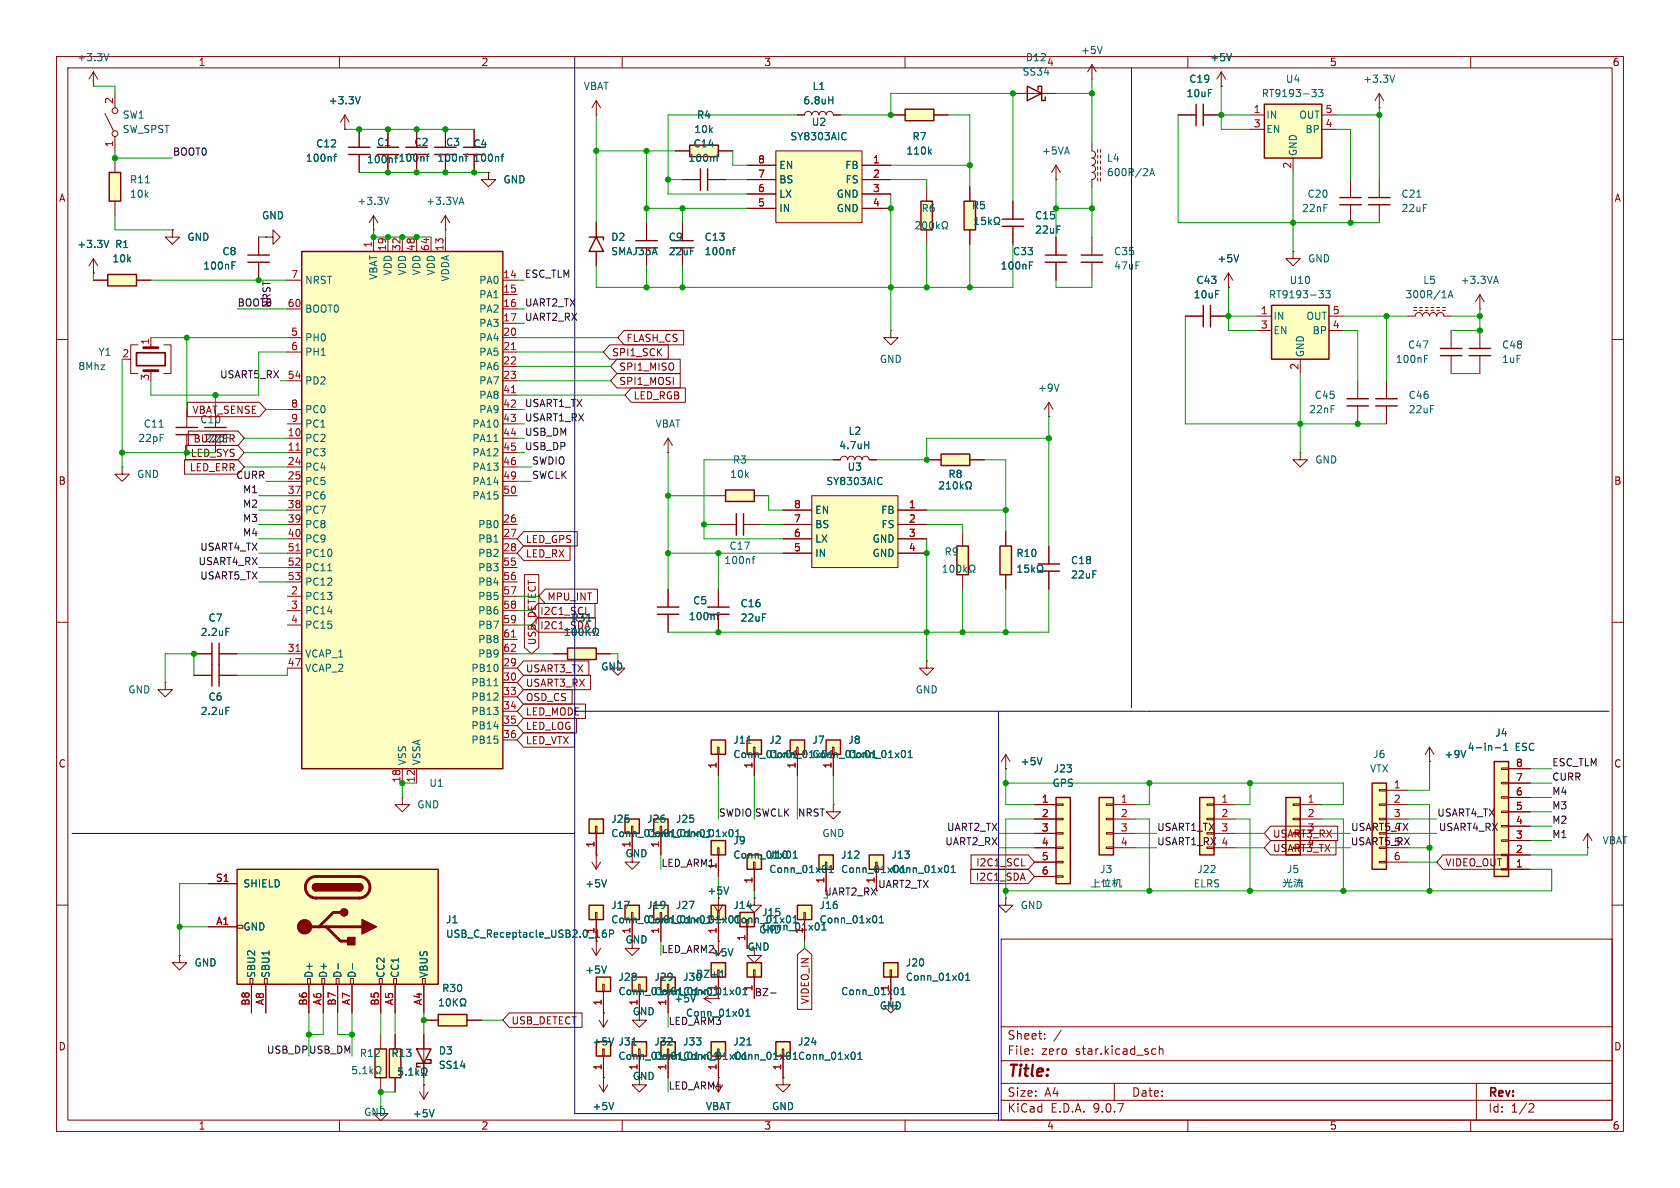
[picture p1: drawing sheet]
<svg xmlns="http://www.w3.org/2000/svg" width="297mm" height="210mm" viewBox="0 0 297 210" stroke-linecap="round" stroke-linejoin="round" font-family="sans-serif">
<defs><g id="words">
<text font-size="2.8" fill="#840000" x="178" y="190.9">Title:</text>
<g font-size="2.1" fill="#840000">
<text x="178" y="184">Sheet:</text>
<text x="178" y="186.7">File:</text>
<text x="184.1" y="186.7">zero</text>
<text x="190.2" y="186.7">star.kicad_sch</text>
<text x="178" y="196.9">KiCad</text>
<text x="178" y="194.1">Size:</text>
<text x="184.7" y="194.1">A4</text>
<text x="185.7" y="196.9">E.D.A.</text>
<text x="193.3" y="196.9">9.0.7</text>
<text x="200" y="194.1">Date:</text>
<text x="263" y="194.3">Rev:</text>
<text x="263" y="196.9">Id:</text>
<text x="267.1" y="196.9">1/2</text>
</g>
<g font-size="1.8" fill="#006464">
<text x="13.6" y="11">+3.3V</text>
<text x="181.3" y="11">D12</text>
<text x="191" y="9.8">+5V</text>
<text x="213.9" y="11">+5V</text>
<text x="103.1" y="16.1">VBAT</text>
<text x="143.6" y="16.1">L1</text>
<text x="180.7" y="13.6">SS34</text>
<text x="209.7" y="17.4">10uF</text>
<text x="210.1" y="14.8">C19</text>
<text x="223" y="17.4">RT9193-33</text>
<text x="227.2" y="14.8">U4</text>
<text x="240.9" y="14.8">+3.3V</text>
<text x="21.6" y="23.7">SW_SPST</text>
<text x="21.6" y="21.2">SW1</text>
<text x="58" y="18.6">+3.3V</text>
<text x="122.6" y="23.7">10k</text>
<text x="123.1" y="21.2">R4</text>
<text x="141.9" y="18.6">6.8uH</text>
<text x="143.4" y="22.5">U2</text>
<text x="223.8" y="21.2">IN</text>
<text x="223.8" y="23.7">EN</text>
<text x="229.6" y="21.2">OUT</text>
<text x="230.7" y="23.7">BP</text>
<text x="54" y="28.8">100nf</text>
<text x="55.8" y="26.3">C12</text>
<text x="64.8" y="29.1">100nf 100nf</text>
<text x="66.6" y="26">C1</text>
<text x="73.2" y="26">C2</text>
<text x="77.2" y="28.8">100nf</text>
<text x="78.7" y="26">C3</text>
<text x="83.6" y="26.3">C4</text>
<text x="83.6" y="28.8">100nf</text>
<text x="121.6" y="28.8">100nf</text>
<text x="122.5" y="26.3">C14</text>
<text x="139.6" y="25">SY8303AIC</text>
<text x="160.1" y="27.5">110k</text>
<text x="161.2" y="25">R7</text>
<text x="184.1" y="27.5">+5VA</text>
<text x="195.6" y="28.8">L4</text>
<text x="229.5" y="27.7" transform="rotate(-90 229.5 27.7)">GND</text>
<text x="22.9" y="35.2">10k</text>
<text x="22.9" y="32.6">R11</text>
<text x="88.9" y="32.6">GND</text>
<text x="137.7" y="30.1">EN</text>
<text x="137.7" y="32.6">BS</text>
<text x="137.7" y="35.2">LX</text>
<text x="147.8" y="35.2">GND</text>
<text x="149.3" y="30.1">FB</text>
<text x="149.4" y="32.6">FS</text>
<text x="195.6" y="31.3">600R/2A</text>
<text x="231" y="35.2">C20</text>
<text x="247.7" y="35.2">C21</text>
<text x="46.2" y="39">GND</text>
<text x="63.1" y="36.4">+3.3V</text>
<text x="75.3" y="36.4">+3.3VA</text>
<text x="137.7" y="37.7">IN</text>
<text x="147.8" y="37.7">GND</text>
<text x="162.8" y="37.7">R6</text>
<text x="171.7" y="37.2">R5</text>
<text x="182.9" y="39">C15</text>
<text x="182.9" y="41.5">22uF</text>
<text x="230.1" y="37.7">22nF</text>
<text x="247.7" y="37.7">22uF</text>
<text x="13.6" y="44">+3.3V</text>
<text x="19.8" y="46.6">10k</text>
<text x="20.2" y="44">R1</text>
<text x="33" y="42.8">GND</text>
<text x="35.8" y="47.9">100nF</text>
<text x="39.2" y="45.3">C8</text>
<text x="108" y="42.8">D2</text>
<text x="108" y="45.3">SMAJ33A</text>
<text x="118.1" y="42.8">C9</text>
<text x="118.1" y="45.3">22uF</text>
<text x="124.5" y="42.8">C13</text>
<text x="124.5" y="45.3">100nf</text>
<text x="176.8" y="47.9">100nF</text>
<text x="179" y="45.3">C33</text>
<text x="196.9" y="45.3">C35</text>
<text x="196.9" y="47.9">47uF</text>
<text x="215.1" y="46.6">+5V</text>
<text x="231.1" y="46.6">GND</text>
<text x="53.8" y="50.4">NRST</text>
<text x="66.9" y="49.6" transform="rotate(-90 66.9 49.6)">VBAT</text>
<text x="69.4" y="48.8" transform="rotate(-90 69.4 48.8)">VDD</text>
<text x="72" y="48.8" transform="rotate(-90 72 48.8)">VDD</text>
<text x="74.5" y="48.8" transform="rotate(-90 74.5 48.8)">VDD</text>
<text x="77.1" y="48.8" transform="rotate(-90 77.1 48.8)">VDD</text>
<text x="79.6" y="49.9" transform="rotate(-90 79.6 49.9)">VDDA</text>
<text x="84.6" y="50.4">PA0</text>
<text x="84.6" y="52.9">PA1</text>
<text x="210.9" y="52.9">10uF</text>
<text x="211.4" y="50.4">C43</text>
<text x="224.2" y="52.9">RT9193-33</text>
<text x="227.9" y="50.4">U10</text>
<text x="248.4" y="52.9">300R/1A</text>
<text x="251.5" y="50.4">L5</text>
<text x="258.1" y="50.4">+3.3VA</text>
<text x="53.8" y="55.5">BOOT0</text>
<text x="84.6" y="55.5">PA2</text>
<text x="84.6" y="58">PA3</text>
<text x="225" y="56.7">IN</text>
<text x="225" y="59.3">EN</text>
<text x="230.9" y="56.7">OUT</text>
<text x="232" y="59.3">BP</text>
<text x="13.7" y="65.6">8Mhz</text>
<text x="17.3" y="63.1">Y1</text>
<text x="53.8" y="60.6">PH0</text>
<text x="53.8" y="63.1">PH1</text>
<text x="84.6" y="60.6">PA4</text>
<text x="84.6" y="63.1">PA5</text>
<text x="84.6" y="65.6">PA6</text>
<text x="155.4" y="64.4">GND</text>
<text x="230.7" y="63.2" transform="rotate(-90 230.7 63.2)">GND</text>
<text x="246.7" y="64.4">100nF</text>
<text x="248.8" y="61.8">C47</text>
<text x="265.4" y="64.4">1uF</text>
<text x="265.4" y="61.8">C48</text>
<text x="53.8" y="68.2">PD2</text>
<text x="84.6" y="68.2">PA7</text>
<text x="84.6" y="70.7">PA8</text>
<text x="183.4" y="69.4">+9V</text>
<text x="232.3" y="70.7">C45</text>
<text x="248.9" y="70.7">C46</text>
<text x="25.3" y="75.8">C11</text>
<text x="35.3" y="75">C10</text>
<text x="53.8" y="73.3">PC0</text>
<text x="53.8" y="75.8">PC1</text>
<text x="83.4" y="75.8">PA10</text>
<text x="84.6" y="73.3">PA9</text>
<text x="115.8" y="75.8">VBAT</text>
<text x="149.9" y="77.1">L2</text>
<text x="231.4" y="73.3">22nF</text>
<text x="248.9" y="73.3">22uF</text>
<text x="24.3" y="78.3">22pF</text>
<text x="53.8" y="78.3">PC2</text>
<text x="53.8" y="80.9">PC3</text>
<text x="53.8" y="83.4">PC4</text>
<text x="83.4" y="78.3">PA11</text>
<text x="83.4" y="80.9">PA12</text>
<text x="83.4" y="83.4">PA13</text>
<text x="129.5" y="82.1">R3</text>
<text x="148.3" y="79.6">4.7uH</text>
<text x="149.8" y="83.4">U3</text>
<text x="232.4" y="82.1">GND</text>
<text x="24.1" y="84.7">GND</text>
<text x="53.8" y="86">PC5</text>
<text x="53.8" y="88.5">PC6</text>
<text x="83.4" y="86">PA14</text>
<text x="83.4" y="88.5">PA15</text>
<text x="129" y="84.7">10k</text>
<text x="146" y="86">SY8303AIC</text>
<text x="167.6" y="84.7">R8</text>
<text x="53.8" y="91">PC7</text>
<text x="53.8" y="93.6">PC8</text>
<text x="84.4" y="93.6">PB0</text>
<text x="144" y="91">EN</text>
<text x="144" y="93.6">BS</text>
<text x="155.7" y="91">FB</text>
<text x="155.7" y="93.6">FS</text>
<text x="53.8" y="96.1">PC9</text>
<text x="53.8" y="98.7">PC10</text>
<text x="53.8" y="101.2">PC11</text>
<text x="84.4" y="96.1">PB1</text>
<text x="84.4" y="98.7">PB2</text>
<text x="84.4" y="101.2">PB3</text>
<text x="128" y="99.9">100nf</text>
<text x="128.9" y="97.4">C17</text>
<text x="144" y="96.1">LX</text>
<text x="144" y="98.7">IN</text>
<text x="154.2" y="96.1">GND</text>
<text x="154.2" y="98.7">GND</text>
<text x="166.9" y="98.4">R9</text>
<text x="179.6" y="98.7">R10</text>
<text x="189.2" y="99.9">C18</text>
<text x="53.8" y="103.7">PC12</text>
<text x="53.8" y="106.3">PC13</text>
<text x="84.4" y="103.7">PB4</text>
<text x="84.4" y="106.3">PB5</text>
<text x="122.4" y="107">C5</text>
<text x="130.8" y="107.5">C16</text>
<text x="189.2" y="102.5">22uF</text>
<text x="35.4" y="112.6">2.2uF</text>
<text x="36.8" y="110.1">C7</text>
<text x="53.8" y="108.8">PC14</text>
<text x="53.8" y="111.4">PC15</text>
<text x="84.4" y="108.8">PB6</text>
<text x="84.4" y="111.4">PB7</text>
<text x="84.4" y="113.9">PB8</text>
<text x="95.4" y="111.4">I2C1_SDA</text>
<text x="100.9" y="110.1">R31</text>
<text x="121.7" y="109.8">100nf</text>
<text x="130.8" y="110.1">22uF</text>
<text x="53.8" y="116.4">VCAP_1</text>
<text x="53.8" y="119">VCAP_2</text>
<text x="83.2" y="119">PB10</text>
<text x="84.4" y="116.4">PB9</text>
<text x="22.6" y="122.8">GND</text>
<text x="36.8" y="124.1">C6</text>
<text x="83.2" y="121.5">PB11</text>
<text x="83.2" y="124.1">PB12</text>
<text x="161.8" y="122.8">GND</text>
<text x="35.4" y="126.6">2.2uF</text>
<text x="83.2" y="126.6">PB13</text>
<text x="83.2" y="129.1">PB14</text>
<text x="83.2" y="131.7">PB15</text>
<text x="129.5" y="131.7">J11</text>
<text x="135.9" y="131.7">J2</text>
<text x="143.5" y="131.7">J7</text>
<text x="149.9" y="131.7">J8</text>
<text x="264.2" y="130.4">J4</text>
<text x="72" y="135.4" transform="rotate(-90 72 135.4)">VSS</text>
<text x="74.5" y="135.4" transform="rotate(-90 74.5 135.4)">VSSA</text>
<text x="129.5" y="134.2">Conn_01x01</text>
<text x="135.9" y="134.2">Conn_01x01</text>
<text x="143.5" y="134.2">Conn_01x01</text>
<text x="149.9" y="134.2">Conn_01x01</text>
<text x="180.3" y="135.5">+5V</text>
<text x="186.2" y="136.8">J23</text>
<text x="242.1" y="136.8">VTX</text>
<text x="242.6" y="134.2">J6</text>
<text x="255.3" y="134.2">+9V</text>
<text x="259.4" y="132.9">4-in-1</text>
<text x="267.9" y="132.9">ESC</text>
<text x="73.7" y="143.1">GND</text>
<text x="75.8" y="139.3">U1</text>
<text x="186" y="139.3">GPS</text>
<text x="108" y="148.2">Conn_01x01</text>
<text x="108" y="145.6">J25</text>
<text x="114.3" y="148.2">Conn_01x01</text>
<text x="114.3" y="145.6">J26</text>
<text x="119.4" y="148.2">Conn_01x01</text>
<text x="119.4" y="145.6">J25</text>
<text x="129.5" y="149.5">J9</text>
<text x="145.3" y="148.2">GND</text>
<text x="283.2" y="149.5">VBAT</text>
<text x="129.5" y="152">Conn_01x01</text>
<text x="135.9" y="154.5">Conn_01x01</text>
<text x="135.9" y="152">J10</text>
<text x="148.6" y="154.5">Conn_01x01</text>
<text x="148.6" y="152">J12</text>
<text x="157.5" y="154.5">Conn_01x01</text>
<text x="157.5" y="152">J13</text>
<text x="194.4" y="154.5">J3</text>
<text x="211.6" y="154.5">J22</text>
<text x="227.4" y="154.5">J5</text>
<text x="42.9" y="157.1">SHIELD</text>
<text x="103.4" y="157.1">+5V</text>
<text x="108" y="160.9">J17</text>
<text x="114.3" y="160.9">J19</text>
<text x="119.4" y="160.9">J27</text>
<text x="129.5" y="160.9">J14</text>
<text x="144.8" y="160.9">J16</text>
<text x="180.3" y="160.9">GND</text>
<text x="210.9" y="157.1">ELRS</text>
<text x="226.6" y="157.1">þÿQImA</text>
<text x="42.9" y="164.7">GND</text>
<text x="78.7" y="163.4">J1</text>
<text x="108" y="163.4">Conn_01x01</text>
<text x="111.5" y="165.2" transform="rotate(-90 111.5 165.2)">1</text>
<text x="114.3" y="163.4">Conn_01x01</text>
<text x="119.4" y="163.4">Conn_01x01Conn_01x01</text>
<text x="134.1" y="165.2">GND</text>
<text x="134.6" y="164.7">Conn_01x01</text>
<text x="134.6" y="162.2">J15</text>
<text x="144.8" y="163.4">Conn_01x01</text>
<text x="34.3" y="171">GND</text>
<text x="45.3" y="173" transform="rotate(-90 45.3 173)">SBU2</text>
<text x="47.9" y="173" transform="rotate(-90 47.9 173)">SBU1</text>
<text x="55.5" y="173" transform="rotate(-90 55.5 173)">D+</text>
<text x="58" y="173" transform="rotate(-90 58 173)">D+</text>
<text x="60.6" y="173" transform="rotate(-90 60.6 173)">D-</text>
<text x="63.1" y="173" transform="rotate(-90 63.1 173)">D-</text>
<text x="68.2" y="173" transform="rotate(-90 68.2 173)">CC2</text>
<text x="70.7" y="173" transform="rotate(-90 70.7 173)">CC1</text>
<text x="75.8" y="173" transform="rotate(-90 75.8 173)">VBUS</text>
<text x="103.4" y="172.3">+5V</text>
<text x="109.2" y="173.6">J28</text>
<text x="115.6" y="173.6">J29</text>
<text x="120.7" y="173.6">J30</text>
<text x="122.9" y="173.1">BZ+1</text>
<text x="125.7" y="169.3">+5V</text>
<text x="160" y="173.6">Conn_01x01</text>
<text x="160" y="171">J20</text>
<text x="78.1" y="175.6">R30</text>
<text x="109.2" y="176.1">Conn_01x01</text>
<text x="112.8" y="177.9" transform="rotate(-90 112.8 177.9)">1</text>
<text x="115.6" y="176.1">Conn_01x01</text>
<text x="119.1" y="177.4">+5V</text>
<text x="120.7" y="176.1">Conn_01x01</text>
<text x="121.2" y="179.9">Conn_01x01</text>
<text x="126.7" y="175.3" transform="rotate(-90 126.7 175.3)">1</text>
<text x="133.1" y="175.3" transform="rotate(-90 133.1 175.3)">1</text>
<text x="155.4" y="178.7">GND</text>
<text x="104.6" y="185">+5V</text>
<text x="109.2" y="185">J31</text>
<text x="115.6" y="185">J32</text>
<text x="118.1" y="181.3">LED_ARM3</text>
<text x="120.7" y="185">J33</text>
<text x="129.5" y="185">J21</text>
<text x="141" y="185">J24</text>
<text x="63.5" y="187">R12</text>
<text x="69.1" y="187">R13</text>
<text x="77.5" y="186.6">D3</text>
<text x="77.5" y="189.1">SS14</text>
<text x="109.2" y="187.6">Conn_01x01</text>
<text x="112.8" y="189.3" transform="rotate(-90 112.8 189.3)">1</text>
<text x="115.6" y="187.6">Conn_01x01</text>
<text x="120.7" y="187.6">Conn_01x01</text>
<text x="129.5" y="187.6">Conn_01x01</text>
<text x="141" y="187.6">Conn_01x01</text>
<text x="64.3" y="197.5">GND</text>
<text x="72.9" y="197.7">+5V</text>
<text x="104.6" y="196.4">+5V</text>
<text x="124.7" y="196.4">VBAT</text>
<text x="136.4" y="196.4">GND</text>
</g>
<g font-size="1.8" fill="#840000">
<text x="35" y="11.9">1</text>
<text x="85" y="11.9">2</text>
<text x="135" y="11.9">3</text>
<text x="185" y="11.9">4</text>
<text x="235" y="11.9">5</text>
<text x="285" y="11.9">6</text>
<text x="10.3" y="35.9">A</text>
<text x="285.3" y="35.9">A</text>
<text x="108.1" y="63.2">SPI1_SCK</text>
<text x="109.4" y="65.7">SPI1_MISO</text>
<text x="110.6" y="60.6">FLASH_CS</text>
<text x="109.4" y="68.3">SPI1_MOSI</text>
<text x="111.9" y="70.8">LED_RGB</text>
<text x="33.9" y="73.3">VBAT_SENSE</text>
<text x="33.4" y="83.5">LED_ERR</text>
<text x="33.6" y="81">LED_SYS</text>
<text x="34.1" y="78.4">BUZZER</text>
<text x="36.1" y="78.3">22pF</text>
<text x="10.3" y="85.9">B</text>
<text x="285.3" y="85.9">B</text>
<text x="92.9" y="96.2">LED_GPS</text>
<text x="92.9" y="98.7">LED_RX</text>
<text x="96.7" y="106.4">MPU_INT</text>
<text x="95.4" y="108.9">I2C1_SCL</text>
<text x="92.9" y="119.1">USART3_TX</text>
<text x="94.9" y="114.1" transform="rotate(-90 94.9 114.1)">USB_DETECT</text>
<text x="106.2" y="118.7">GND</text>
<text x="92.9" y="124.1">OSD_CS</text>
<text x="92.9" y="121.6">USART3_RX</text>
<text x="92.9" y="126.7">LED_MODE</text>
<text x="92.9" y="129.2">LED_LOG</text>
<text x="92.9" y="131.8">LED_VTX</text>
<text x="10.3" y="135.9">C</text>
<text x="285.3" y="135.9">C</text>
<text x="224.9" y="148.3">USART3_RX</text>
<text x="231.1" y="147.1">3</text>
<text x="231.1" y="149.6">4</text>
<text x="110.5" y="151.7">GND</text>
<text x="172.4" y="155.9">I2C1_SDA</text>
<text x="172.5" y="153.4">I2C1_SCL</text>
<text x="224.9" y="150.8">USART3_TX</text>
<text x="255.4" y="153.4">VIDEO_OUT</text>
<text x="125" y="158.3">+5V</text>
<text x="78.7" y="166">USB_C_Receptacle_USB2.0_16P</text>
<text x="110.5" y="167">GND</text>
<text x="132.1" y="168.2">GND</text>
<text x="111.8" y="179.7">GND</text>
<text x="143.2" y="177.6" transform="rotate(-90 143.2 177.6)">VIDEO_IN</text>
<text x="148.6" y="176.1">Conn_01x01</text>
<text x="10.3" y="185.9">D</text>
<text x="90.3" y="181.3">USB_DETECT</text>
<text x="285.3" y="185.9">D</text>
<text x="111.8" y="191.1">GND</text>
<text x="35" y="199.9">1</text>
<text x="85" y="199.9">2</text>
<text x="135" y="199.9">3</text>
<text x="185" y="199.9">4</text>
<text x="235" y="199.9">5</text>
<text x="285" y="199.9">6</text>
</g>
<g font-size="1.8" fill="#a90000">
<text x="20.1" y="18.5" transform="rotate(-90 20.1 18.5)">2</text>
<text x="221.5" y="20.1">1</text>
<text x="221.5" y="22.6">3</text>
<text x="234.2" y="20.1">5</text>
<text x="234.2" y="22.6">4</text>
<text x="20.1" y="26.1" transform="rotate(-90 20.1 26.1)">1</text>
<text x="133.9" y="29">8</text>
<text x="154.2" y="29">1</text>
<text x="228.3" y="29.9" transform="rotate(-90 228.3 29.9)">2</text>
<text x="133.9" y="31.5">7</text>
<text x="133.9" y="34">6</text>
<text x="154.2" y="31.5">2</text>
<text x="154.2" y="34">3</text>
<text x="133.9" y="36.6">5</text>
<text x="154.2" y="36.6">4</text>
<text x="65.8" y="43.9" transform="rotate(-90 65.8 43.9)">1</text>
<text x="68.3" y="44.5" transform="rotate(-90 68.3 44.5)">19</text>
<text x="70.9" y="44.5" transform="rotate(-90 70.9 44.5)">32</text>
<text x="73.4" y="44.5" transform="rotate(-90 73.4 44.5)">48</text>
<text x="75.9" y="44.5" transform="rotate(-90 75.9 44.5)">64</text>
<text x="78.5" y="44.5" transform="rotate(-90 78.5 44.5)">13</text>
<text x="51.4" y="49.3">7</text>
<text x="88.9" y="49.3">14</text>
<text x="88.9" y="51.8">15</text>
<text x="50.8" y="54.4">60</text>
<text x="51.4" y="59.4">5</text>
<text x="88.9" y="54.4">16</text>
<text x="88.9" y="56.9">17</text>
<text x="88.9" y="59.4">20</text>
<text x="222.8" y="55.6">1</text>
<text x="222.8" y="58.2">3</text>
<text x="235.5" y="55.6">5</text>
<text x="235.5" y="58.2">4</text>
<text x="21.5" y="63.2">2</text>
<text x="26.4" y="61" transform="rotate(-90 26.4 61)">1</text>
<text x="51.4" y="62">6</text>
<text x="88.9" y="62">21</text>
<text x="88.9" y="64.5">22</text>
<text x="229.6" y="65.5" transform="rotate(-90 229.6 65.5)">2</text>
<text x="26.4" y="67.4" transform="rotate(-90 26.4 67.4)">3</text>
<text x="50.8" y="67.1">54</text>
<text x="88.9" y="67.1">23</text>
<text x="88.9" y="69.6">41</text>
<text x="50.8" y="77.2">10</text>
<text x="51.4" y="72.1">8</text>
<text x="51.4" y="74.7">9</text>
<text x="88.9" y="72.1">42</text>
<text x="88.9" y="74.7">43</text>
<text x="88.9" y="77.2">44</text>
<text x="50.8" y="79.8">11</text>
<text x="50.8" y="82.3">24</text>
<text x="88.9" y="79.8">45</text>
<text x="88.9" y="82.3">46</text>
<text x="50.8" y="84.8">25</text>
<text x="50.8" y="87.4">37</text>
<text x="50.8" y="89.9">38</text>
<text x="88.9" y="84.8">49</text>
<text x="88.9" y="87.4">50</text>
<text x="140.3" y="89.9">8</text>
<text x="160.6" y="89.9">1</text>
<text x="50.8" y="92.5">39</text>
<text x="50.8" y="95">40</text>
<text x="88.9" y="92.5">26</text>
<text x="88.9" y="95">27</text>
<text x="140.3" y="92.5">7</text>
<text x="140.3" y="95">6</text>
<text x="160.6" y="92.5">2</text>
<text x="160.6" y="95">3</text>
<text x="50.8" y="97.5">51</text>
<text x="50.8" y="100.1">52</text>
<text x="88.9" y="97.5">28</text>
<text x="88.9" y="100.1">55</text>
<text x="140.3" y="97.5">5</text>
<text x="160.6" y="97.5">4</text>
<text x="50.8" y="102.6">53</text>
<text x="51.4" y="105.2">2</text>
<text x="51.4" y="107.7">3</text>
<text x="88.9" y="102.6">56</text>
<text x="88.9" y="105.2">57</text>
<text x="88.9" y="107.7">58</text>
<text x="51.4" y="110.2">4</text>
<text x="88.9" y="110.2">59</text>
<text x="88.9" y="112.8">61</text>
<text x="50.8" y="115.3">31</text>
<text x="50.8" y="117.9">47</text>
<text x="88.9" y="115.3">62</text>
<text x="88.9" y="117.9">29</text>
<text x="88.9" y="120.4">30</text>
<text x="88.9" y="122.9">33</text>
<text x="88.9" y="125.5">34</text>
<text x="88.9" y="128">35</text>
<text x="88.9" y="130.6">36</text>
<text x="126.7" y="136" transform="rotate(-90 126.7 136)">1</text>
<text x="133.1" y="136" transform="rotate(-90 133.1 136)">1</text>
<text x="140.7" y="136" transform="rotate(-90 140.7 136)">1</text>
<text x="147.1" y="136" transform="rotate(-90 147.1 136)">1</text>
<text x="267.9" y="135.6">8</text>
<text x="70.9" y="138.5" transform="rotate(-90 70.9 138.5)">18</text>
<text x="73.4" y="138.5" transform="rotate(-90 73.4 138.5)">12</text>
<text x="184.1" y="142">1</text>
<text x="198" y="142">1</text>
<text x="215.8" y="142">1</text>
<text x="231.1" y="142">1</text>
<text x="246.3" y="139.4">1</text>
<text x="246.3" y="142">2</text>
<text x="267.9" y="143.3">5</text>
<text x="267.9" y="140.7">6</text>
<text x="267.9" y="138.2">7</text>
<text x="105.2" y="149.9" transform="rotate(-90 105.2 149.9)">1</text>
<text x="111.5" y="149.9" transform="rotate(-90 111.5 149.9)">1</text>
<text x="116.6" y="149.9" transform="rotate(-90 116.6 149.9)">1</text>
<text x="184.1" y="144.5">2</text>
<text x="184.1" y="147.1">3</text>
<text x="184.1" y="149.6">4</text>
<text x="198" y="144.5">2</text>
<text x="198" y="147.1">3</text>
<text x="198" y="149.6">4</text>
<text x="215.8" y="144.5">2</text>
<text x="215.8" y="147.1">3</text>
<text x="215.8" y="149.6">4</text>
<text x="231.1" y="144.5">2</text>
<text x="246.3" y="144.5">3</text>
<text x="267.9" y="148.3">3</text>
<text x="267.9" y="145.8">4</text>
<text x="38.1" y="156">S1</text>
<text x="126.7" y="153.7" transform="rotate(-90 126.7 153.7)">1</text>
<text x="184.1" y="152.1">5</text>
<text x="184.1" y="154.7">6</text>
<text x="246.3" y="152.1">6</text>
<text x="267.9" y="153.4">1</text>
<text x="267.9" y="150.9">2</text>
<text x="133.1" y="156.3" transform="rotate(-90 133.1 156.3)">1</text>
<text x="145.8" y="156.3" transform="rotate(-90 145.8 156.3)">1</text>
<text x="154.7" y="156.3" transform="rotate(-90 154.7 156.3)">1</text>
<text x="38.1" y="163.6">A1</text>
<text x="105.2" y="165.2" transform="rotate(-90 105.2 165.2)">1</text>
<text x="116.6" y="165.2" transform="rotate(-90 116.6 165.2)">1</text>
<text x="126.7" y="165.2" transform="rotate(-90 126.7 165.2)">1</text>
<text x="131.8" y="166.4" transform="rotate(-90 131.8 166.4)">1</text>
<text x="142" y="165.2" transform="rotate(-90 142 165.2)">1</text>
<text x="44.2" y="177.9" transform="rotate(-90 44.2 177.9)">B8</text>
<text x="46.7" y="177.8" transform="rotate(-90 46.7 177.8)">A8</text>
<text x="54.4" y="177.9" transform="rotate(-90 54.4 177.9)">B6</text>
<text x="56.9" y="177.8" transform="rotate(-90 56.9 177.8)">A6</text>
<text x="59.4" y="177.9" transform="rotate(-90 59.4 177.9)">B7</text>
<text x="62" y="177.8" transform="rotate(-90 62 177.8)">A7</text>
<text x="67.1" y="177.9" transform="rotate(-90 67.1 177.9)">B5</text>
<text x="69.6" y="177.8" transform="rotate(-90 69.6 177.8)">A5</text>
<text x="74.7" y="177.8" transform="rotate(-90 74.7 177.8)">A4</text>
<text x="106.4" y="177.9" transform="rotate(-90 106.4 177.9)">1</text>
<text x="117.9" y="177.9" transform="rotate(-90 117.9 177.9)">1</text>
<text x="157.2" y="175.3" transform="rotate(-90 157.2 175.3)">1</text>
<text x="106.4" y="189.3" transform="rotate(-90 106.4 189.3)">1</text>
<text x="117.9" y="189.3" transform="rotate(-90 117.9 189.3)">1</text>
<text x="126.7" y="189.3" transform="rotate(-90 126.7 189.3)">1</text>
<text x="138.2" y="189.3" transform="rotate(-90 138.2 189.3)">1</text>
</g>
<g font-size="1.8" fill="#0f0f0f">
<text x="30.5" y="27.6">BOOT0</text>
<text x="92.7" y="49.2">ESC_TLM</text>
<text x="41.9" y="54.3">BOOT0</text>
<text x="47.9" y="54.5" transform="rotate(-90 47.9 54.5)">NRST</text>
<text x="92.7" y="56.8">UART2_RX</text>
<text x="92.7" y="54.3">UART2_TX</text>
<text x="38.8" y="67">USART5_RX</text>
<text x="92.7" y="72">USART1_TX</text>
<text x="92.7" y="74.6">USART1_RX</text>
<text x="92.7" y="77.1">USB_DM</text>
<text x="92.7" y="79.7">USB_DP</text>
<text x="94" y="82.2">SWDIO</text>
<text x="41.6" y="84.7">CURR</text>
<text x="42.9" y="87.3">M1</text>
<text x="42.9" y="89.8">M2</text>
<text x="94" y="84.7">SWCLK</text>
<text x="42.9" y="92.4">M3</text>
<text x="42.9" y="94.9">M4</text>
<text x="35" y="100">USART4_RX</text>
<text x="35.3" y="97.4">USART4_TX</text>
<text x="35.3" y="102.5">USART5_TX</text>
<text x="274.3" y="135.5">ESC_TLM</text>
<text x="274.3" y="143.2">M3</text>
<text x="274.3" y="140.6">M4</text>
<text x="274.3" y="138.1">CURR</text>
<text x="127" y="144.4">SWDIO</text>
<text x="133.3" y="144.4">SWCLK</text>
<text x="141" y="144.4">NRST</text>
<text x="167" y="149.5">UART2_RX</text>
<text x="167.3" y="147">UART2_TX</text>
<text x="204.5" y="147">USART1_TX</text>
<text x="204.5" y="149.5">USART1_RX</text>
<text x="238.7" y="149.5">USART5_RX</text>
<text x="238.8" y="147">USART5_TX</text>
<text x="246.3" y="147.1">4</text>
<text x="246.3" y="149.6">5</text>
<text x="254" y="144.4">USART4_TX</text>
<text x="254.3" y="147">USART4_RX</text>
<text x="274.3" y="145.7">M2</text>
<text x="274.3" y="148.2">M1</text>
<text x="116.8" y="153.3">LED_ARM1</text>
<text x="116.8" y="168.6">LED_ARM2</text>
<text x="133.3" y="176.2">BZ-</text>
<text x="47.1" y="186.3">USB_DP USB_DM</text>
<text x="118.1" y="192.7">LED_ARM4</text>
</g>
<g font-size="1.8" fill="#009600">
<text x="145.6" y="158.4">UART2_RX</text>
<text x="155.2" y="157.1">UART2_TX</text>
</g>
</g></defs>
<g fill="none" stroke="#840000" stroke-width=".18">
<path d="M10 10h277v190h-277zM12 12h273v186h-273zM60 10v2M110 10v2M160 10v2M179.1 16.5h7.6M210 10v2M260 10v2M10 60h2M285 60h2M10 110h2M285 110h2"/>
<path d="M10 160h2M124.5 176.5l1.2 .8M177 166h108v32h-108zM285 160h2M60 198v2M110 198v2M160 198v2M177 194.5h108M177 191.5h108M177 187.5h108M177 181.5h108M182.5 186.3v.1"/>
<path d="M182.5 185.5v.1M184.7 183.6v.1M184.7 182.8v.1M187.6 182.1l-1.3 2M197 191.5v3M203.9 185.4l.4 .1M204.3 186.3l-.4 .1M205 185.5l.2-.1 .3 .1 .1 .9M205 184.9v1.5M210 198v2M260 198v2M261 191.5v6.5"/>
<path d="M270.5 195.1l.5 .1 .2 .3-1 1.1h1"/>
</g>
<path d="M181.6 15.2l2.5 1.3-2.5 1.3zM183.5 15.9v-.7h.6v2.6h.7v-.7" fill="none" stroke="#840000" stroke-width=".25"/>
<path d="M123 175.8l-.5 1.3" fill="none" stroke="#006464" stroke-width=".18"/>
<path d="M156.2 170.2h2.5v2.5h-2.5z" fill="#ffffc2"/>
<path d="M156.2 170.2h2.5v2.5h-2.5z" fill="none" stroke="#840000" stroke-width=".25"/>
<path d="M157.4 171.5h.2v1.2h-.2zM157.5 172.7v3.8" fill="none" stroke="#840000" stroke-width=".18"/>
<path d="M170.7 173.3h.7M170.7 172.4l.4-.4v1.3" fill="none" stroke="#006464" stroke-width=".18"/>
<path d="M144.8 151.1h2.5v2.6h-2.5z" fill="#ffffc2"/>
<path d="M144.8 151.1h2.5v2.6h-2.5z" fill="none" stroke="#840000" stroke-width=".25"/>
<path d="M145.9 152.4h.3v1.3h-.3zM146 153.7v3.8M67.3 195.6v1.3h1.3l-1.3 1.2-1.3-1.2h1.3M74.2 193l.7 1.3M74.9 191.8h.1M74.9 191.8v2.5M75.7 193l-.8 1.3" fill="none" stroke="#840000" stroke-width=".18"/>
<path d="M76.7 196.2l-.4 1.2" fill="none" stroke="#006464" stroke-width=".18"/>
<path d="M153.7 151.1h2.5v2.6h-2.5z" fill="#ffffc2"/>
<path d="M153.7 151.1h2.5v2.6h-2.5z" fill="none" stroke="#840000" stroke-width=".25"/>
<path d="M154.8 152.4h.3v1.3h-.3zM154.9 153.7v3.8" fill="none" stroke="#840000" stroke-width=".18"/>
<path d="M168.2 154.2h.7M168.2 153.3l.3-.3v1.2" fill="none" stroke="#006464" stroke-width=".18"/>
<path d="M141 160h2.5v2.6h-2.5z" fill="#ffffc2"/>
<path d="M141 160h2.5v2.6h-2.5z" fill="none" stroke="#840000" stroke-width=".25"/>
<path d="M142.1 161.3h.3v1.3h-.3zM142.2 162.6v3.8" fill="none" stroke="#840000" stroke-width=".18"/>
<path d="M155.5 163.1h.7M155.5 162.2l.3-.3v1.2" fill="none" stroke="#006464" stroke-width=".18"/>
<path d="M104.1 160h2.6v2.6h-2.6z" fill="#ffffc2"/>
<path d="M104.1 160h2.6v2.6h-2.6z" fill="none" stroke="#840000" stroke-width=".25"/>
<path d="M105.3 161.3h.2v1.3h-.2zM105.4 162.6v3.8" fill="none" stroke="#840000" stroke-width=".18"/>
<path d="M66.3 185.4h2v5.1h-2z" fill="#ffffc2"/>
<path d="M66.3 185.4h2v5.1h-2z" fill="none" stroke="#840000" stroke-width=".25"/>
<path d="M67.3 182.9v2.5M67.3 190.5v2.5" fill="none" stroke="#840000" stroke-width=".18"/>
<path d="M63 188.5h-.6l-.1 .6 .2-.1 .4 .1 .2 .2-.1 .4-.2 .1-.5-.1M63.6 189.7v.1M64.1 189.8h.8M64.1 188.9l.4-.4v1.3M65.4 188.5v1.3M65.5 189.3l.4 .5M65.9 189l-.5 .4M66.4 189.8h.3v-.2a.54 .54 0 0 1-.3-.8 .54 .54 0 0 1 .8-.2 .58 .58 0 0 1-.2 1v.2h.3" fill="none" stroke="#006464" stroke-width=".18"/>
<path d="M132.1 151.1h2.5v2.6h-2.5z" fill="#ffffc2"/>
<path d="M132.1 151.1h2.5v2.6h-2.5z" fill="none" stroke="#840000" stroke-width=".25"/>
<path d="M133.2 152.4h.3v1.3h-.3zM133.3 153.7v3.8" fill="none" stroke="#840000" stroke-width=".18"/>
<path d="M146.6 154.2h.7M146.6 153.3l.3-.3v1.2" fill="none" stroke="#006464" stroke-width=".18"/>
<path d="M68.8 185.4h2.1v5.1h-2.1z" fill="#ffffc2"/>
<path d="M68.8 185.4h2.1v5.1h-2.1z" fill="none" stroke="#840000" stroke-width=".25"/>
<path d="M69.8 182.9v2.5M69.8 190.5v2.5" fill="none" stroke="#840000" stroke-width=".18"/>
<path d="M71.1 188.8h-.6v.6l.1-.1h.5l.1 .2-.1 .4-.2 .2-.4-.2M71.7 189.9v.2M72.3 190.1h.7M72.3 189.2l.3-.4v1.3M73.5 188.8v1.3M73.7 189.6l.3 .5M74 189.2l-.5 .5M74.5 190.1h.3v-.3a.54 .54 0 0 1-.3-.7 .54 .54 0 0 1 .8-.2 .58 .58 0 0 1-.1 .9v.3h.3" fill="none" stroke="#006464" stroke-width=".18"/>
<path d="M130.8 161.3h2.5v2.5h-2.5z" fill="#ffffc2"/>
<path d="M130.8 161.3h2.5v2.5h-2.5zM73.7 185.4h2.5l-1.3 2.6zM75.6 187.3h.6v.7h-2.5v.6h.6" fill="none" stroke="#840000" stroke-width=".25"/>
<path d="M132.1 163.8v3.8M74.9 182.9v7.6" fill="none" stroke="#840000" stroke-width=".18"/>
<path d="M145.3 164.4h.7M145.7 163.1v1.3" fill="none" stroke="#006464" stroke-width=".18"/>
<path d="M125.7 160h2.6v2.6h-2.6z" fill="#ffffc2"/>
<path d="M130.2 90.8v3.8M131.4 90.8v3.8M125.7 160h2.6v2.6h-2.6z" fill="none" stroke="#840000" stroke-width=".25"/>
<g fill="none" stroke="#840000" stroke-width=".18">
<path d="M193 14h.1M193 11.4l-.7 1.3M193 11.4l.8 1.3M193 11.4v2.6M127 92.7h3.2M131.4 92.7h3.2M106.7 179.1h.1M106.7 179.1v2.5M111.8 166.4v1.2h1.2l-1.2 1.3-1.3-1.3h1.3M126.9 161.3h.2v1.3h-.2zM127 162.6v3.8M133.3 167.6v1.3h1.3l-1.3 1.3-1.2-1.3h1.2"/>
<path d="M157.5 176.5v1.3h1.2l-1.2 1.3-1.3-1.3h1.3M105.9 191.8l.8 1.2M105.9 180.3l.8 1.3M106.7 190.5h.1M106.7 190.5v2.5M107.4 191.8l-.7 1.2M107.4 180.3l-.7 1.3"/>
</g>
<path d="M194.9 8.2l-.5 1.3M133 98.8h.4M133.4 98.4l-.3 .2v1M140.2 162.2l.4-.3v1.2M108.5 194.9l-.4 1.3M108.5 183.5l-.4 1.2" fill="none" stroke="#006464" stroke-width=".18"/>
<path d="M132.1 170.2h2.5v2.5h-2.5z" fill="#ffffc2"/>
<path d="M132.1 170.2h2.5v2.5h-2.5z" fill="none" stroke="#840000" stroke-width=".25"/>
<path d="M133.2 171.5h.3v1.2h-.3zM133.3 172.7v3.8" fill="none" stroke="#840000" stroke-width=".18"/>
<path d="M159.3 175.8h.7M159.3 174.9l.3-.3v1.2" fill="none" stroke="#006464" stroke-width=".18"/>
<path d="M110.5 160h2.5v2.6h-2.5z" fill="#ffffc2"/>
<path d="M110.5 160h2.5v2.6h-2.5z" fill="none" stroke="#840000" stroke-width=".25"/>
<path d="M111.6 161.3h.3v1.3h-.3zM111.8 162.6v3.8" fill="none" stroke="#840000" stroke-width=".18"/>
<path d="M227.3 141h2.6v10.1h-2.6z" fill="#ffffc2"/>
<path d="M227.3 141h2.6v10.1h-2.6z" fill="none" stroke="#840000" stroke-width=".25"/>
<path d="M228.6 142.1h1.3v.3h-1.3zM228.6 144.7h1.3v.2h-1.3zM229.9 142.2h3.8M229.9 144.8h3.8M229.9 147.3h3.8M229.9 149.9h3.8" fill="none" stroke="#840000" stroke-width=".18"/>
<path d="M137.2 184.2h2.5v2.5h-2.5z" fill="#ffffc2"/>
<path d="M137.2 184.2h2.5v2.5h-2.5z" fill="none" stroke="#840000" stroke-width=".25"/>
<path d="M127 158.8v2.5M126.2 160l.8 1.3M127.8 160l-.8 1.3M138.3 185.4h.3v1.3h-.3zM138.4 186.7v3.8" fill="none" stroke="#840000" stroke-width=".18"/>
<path d="M128.8 156.8l-.4 1.3M151.7 187.3h.7M151.7 186.4l.3-.4v1.3" fill="none" stroke="#006464" stroke-width=".18"/>
<path d="M53.3 44.5h35.6v91.4h-35.6z" fill="#ffffc2"/>
<path d="M53.3 44.5h35.6v91.4h-35.6z" fill="none" stroke="#840000" stroke-width=".25"/>
<g fill="none" stroke="#840000" stroke-width=".18">
<path d="M78.7 38.1v2.5M78.7 38.1l-.7 1.3M78.7 38.1l.8 1.3M86.4 30.5v1.3h1.2l-1.2 1.2-1.3-1.2h1.3M86.4 30.5h.1M50.8 49.5h2.5M50.8 54.6h2.5M50.8 59.7h2.5M66 41.9v2.6M68.6 41.9v2.6M71.1 41.9v2.6M73.7 41.9v2.6"/>
<path d="M76.2 41.9v2.6M78.7 40.6h.1M78.7 41.9v2.6M88.9 49.5h2.5M88.9 54.6h2.5M88.9 59.7h2.5M88.9 52.1h2.5M88.9 57.2h2.5M50.8 62.2h2.5M50.8 67.3h2.5M50.8 72.4h2.5M50.8 74.9h2.5"/>
<path d="M50.8 77.5h2.5M88.9 62.2h2.5M88.9 67.3h2.5M88.9 72.4h2.5M88.9 74.9h2.5M88.9 77.5h2.5M88.9 64.8h2.5M88.9 69.9h2.5M50.8 80h2.5M50.8 82.6h2.5M50.8 85.1h2.5M50.8 87.6h2.5"/>
<path d="M50.8 90.2h2.5M50.8 92.7h2.5M50.8 95.3h2.5M50.8 97.8h2.5M88.9 80h2.5M88.9 82.6h2.5M88.9 85.1h2.5M88.9 87.6h2.5M88.9 92.7h2.5M88.9 95.3h2.5M88.9 97.8h2.5M50.8 100.3h2.5"/>
<path d="M50.8 102.9h2.5M50.8 105.4h2.5M50.8 108h2.5M50.8 110.5h2.5M50.8 115.6h2.5M50.8 118.1h2.5M88.9 100.3h2.5M88.9 102.9h2.5M88.9 105.4h2.5M88.9 108h2.5M88.9 110.5h2.5M88.9 115.6h2.5"/>
<path d="M88.9 118.1h2.5M88.9 113h2.5M71.1 135.9v2.5M73.7 135.9v2.5M88.9 120.7h2.5M88.9 123.2h2.5M88.9 125.7h2.5M88.9 128.3h2.5M88.9 130.8h2.5"/>
</g>
<path d="M52.3 79.6h.7M90.4 61.8h.7M90.4 69.4h.7M52.3 97.4h.7M52.3 115.2h.7M90.4 112.6h.7" fill="none" stroke="#a90000" stroke-width=".18"/>
<path d="M81.3 35.8h.6M81.6 34.9l.4 1.2M87.3 78h.7M57.9 100.9h.8M87.3 121.2h.7" fill="none" stroke="#006464" stroke-width=".18"/>
<path d="M115.6 160h2.5v2.6h-2.5z" fill="#ffffc2"/>
<path d="M115.6 160h2.5v2.6h-2.5z" fill="none" stroke="#840000" stroke-width=".25"/>
<g fill="none" stroke="#840000" stroke-width=".18">
<path d="M193 25.4v1.3a.64 .64 0 0 1 .7 .6 .64 .64 0 0 1-.7 .6 .64 .64 0 0 1 .7 .7 .64 .64 0 0 1-.7 .6 .64 .64 0 0 1 .7 .7 .64 .64 0 0 1-.7 .6 .64 .64 0 0 1 .7 .6 .64 .64 0 0 1-.7 .7M193 31.8v1.2M194.1 26.4v.5M194.1 27.4v.5M194.1 28.4v.6M194.1 29.5v.5M194.1 30.5v.5M194.1 31.5v.5M194.6 26.4v.5M194.6 27.4v.5M194.6 28.4v.6M194.6 29.5v.5"/>
<path d="M194.6 30.5v.5M194.6 31.5v.5M116.7 161.3h.3v1.3h-.3zM116.8 162.6v3.8"/>
</g>
<path d="M203.3 31.1l.4-1.3 .4 1.3M203.4 30.7h.6" fill="none" stroke="#006464" stroke-width=".18"/>
<path d="M116.8 172.7h2.6v2.6h-2.6z" fill="#ffffc2"/>
<path d="M116.8 172.7h2.6v2.6h-2.6z" fill="none" stroke="#840000" stroke-width=".25"/>
<path d="M118 174h.2v1.3h-.2zM118.1 175.3v3.8" fill="none" stroke="#840000" stroke-width=".18"/>
<path d="M131.3 175.8h.8M131.7 174.6v1.2" fill="none" stroke="#006464" stroke-width=".18"/>
<path d="M77.5 179.3h5v2.1h-5z" fill="#ffffc2"/>
<path d="M71.8 26h3.8M71.8 27.3h3.8M76.8 26h3.8M76.8 27.3h3.8M81.9 26h3.8M81.9 27.3h3.8M77.5 179.3h5v2.1h-5z" fill="none" stroke="#840000" stroke-width=".25"/>
<g fill="none" stroke="#840000" stroke-width=".18">
<path d="M105.4 17.8l-.8 1.3M105.4 17.8l.8 1.3M105.4 17.8v2.5M73.7 22.9v3.1M73.7 27.3v3.2M78.7 22.9v3.1M78.7 27.3v3.2M83.8 22.9v3.1M83.8 27.3v3.2M105.4 20.3h.1M74.9 180.3h2.6M82.5 180.3h2.6"/>
<path d="M138.4 190.5v1.3h1.3l-1.3 1.2-1.2-1.2h1.2M138.4 190.5h.1"/>
</g>
<g fill="none" stroke="#006464" stroke-width=".18">
<path d="M75.4 27.7h.5M75.9 27.2l-.4 .2v1.1M82.2 27.7h.5M82.7 27.2l-.3 .2v1.1M88.6 27.7h.5M89.1 27.2l-.3 .2v1.1M77.7 177.8h.7M77.7 176.9l.3-.3v1.2M79 176.7l.2-.1a.68 .68 0 0 1 .4 .6 .68 .68 0 0 1-.4 .6l-.2-.1-.1-.4zM80.2 176.6v1.2M80.3 177.1l.6 .7M80.9 176.6l-.7 .7"/>
<path d="M81.4 177.8h.3v-.2a.54 .54 0 0 1-.3-.8 .54 .54 0 0 1 .8-.2 .58 .58 0 0 1-.2 1v.2h.3"/>
</g>
<path d="M125.7 184.2h2.6v2.5h-2.6z" fill="#ffffc2"/>
<path d="M125.7 184.2h2.6v2.5h-2.6z" fill="none" stroke="#840000" stroke-width=".25"/>
<path d="M126.9 185.4h.2v1.3h-.2zM127 186.7v3.8" fill="none" stroke="#840000" stroke-width=".18"/>
<path d="M132.1 184.7h.7M140.2 187.3h.8M140.5 186.2l-.3 .2" fill="none" stroke="#006464" stroke-width=".18"/>
<path d="M128.3 86.6h5v2h-5z" fill="#ffffc2"/>
<path d="M128.3 86.6h5v2h-5z" fill="none" stroke="#840000" stroke-width=".25"/>
<path d="M125.7 87.6h2.6M133.3 87.6h2.6" fill="none" stroke="#840000" stroke-width=".18"/>
<path d="M125.7 170.2h2.6v2.5h-2.6z" fill="#ffffc2"/>
<path d="M66.7 26h3.8M66.7 27.3h3.8M116.2 107.3h3.8M116.2 108.6h3.8M125.1 107.3h3.8M125.1 108.6h3.8M125.7 170.2h2.6v2.5h-2.6z" fill="none" stroke="#840000" stroke-width=".25"/>
<path d="M66 38.1l-.7 1.3M66 38.1l.8 1.3M66 38.1v2.5M68.6 22.9v3.1M68.6 27.3v3.2M66 40.6h.1M118.1 104.1v3.2M118.1 108.6v3.2M127 104.1v3.2M127 108.6v3.2M127 172.7v3.8" fill="none" stroke="#840000" stroke-width=".18"/>
<path d="M68.8 34.9l-.5 1.2M126.7 108.7h.5M127.2 108.3l-.3 .2v1M127.3 172.8h.8M127.5 171.8l.2-.3v1.3M131.9 179.6h.7M131.9 178.7l.3-.3v1.2" fill="none" stroke="#006464" stroke-width=".18"/>
<path d="M169.2 96.5h2v5.1h-2z" fill="#ffffc2"/>
<path d="M169.2 96.5h2v5.1h-2z" fill="none" stroke="#840000" stroke-width=".25"/>
<path d="M170.2 94v2.5M170.2 101.6v2.5" fill="none" stroke="#840000" stroke-width=".18"/>
<path d="M170.4 99.9v1.3M166.7 101.2h.7M166.7 100.3l.4-.4v1.3M168.1 100l.1-.1a.68 .68 0 0 1 .5 .6 .68 .68 0 0 1-.5 .7l-.1-.2-.2-.3zM169.3 100l.1-.1a.68 .68 0 0 1 .5 .6 .68 .68 0 0 1-.5 .7l-.1-.2-.2-.3zM170.5 100.7l.4 .5M170.9 100.3l-.5 .5M171.4 101.2h.3v-.3a.54 .54 0 0 1-.3-.7 .54 .54 0 0 1 .8-.2 .58 .58 0 0 1-.2 .9v.3h.3" fill="none" stroke="#006464" stroke-width=".18"/>
<path d="M143.5 87.6h15.2v12.7h-15.2z" fill="#ffffc2"/>
<path d="M138.4 90.2h5.1M138.4 92.7h5.1M138.4 95.3h5.1M138.4 97.8h5.1M143.5 87.6h15.2v12.7h-15.2zM158.7 90.2h5.1M158.7 92.7h5.1M158.7 95.3h5.1M158.7 97.8h5.1" fill="none" stroke="#840000" stroke-width=".18"/>
<path d="M155.7 84.4l.2 .1M155.9 85.5l-.2 .2" fill="none" stroke="#006464" stroke-width=".18"/>
<path d="M166.4 80.3h5v2h-5z" fill="#ffffc2"/>
<path d="M61.6 26h3.8M61.6 27.3h3.8M241.9 34.9h3.8M241.9 36.2h3.8M118.7 42.5h3.9M118.7 43.8h3.9M166.4 80.3h5v2h-5z" fill="none" stroke="#840000" stroke-width=".25"/>
<g fill="none" stroke="#840000" stroke-width=".18">
<path d="M16.5 15.2h.1M16.5 12.7l-.8 1.3M16.5 12.7l.8 1.3M16.5 12.7v2.5M20.3 16.5v2.6M243.8 19.1h.1M243.8 16.5l-.7 1.3M243.8 16.5l.8 1.3M243.8 16.5v2.6M18.5 20.1l1.6 3M20.3 24.1v2.6M61 22.9h.1"/>
<path d="M61 20.3l-.8 1.3M61 20.3l.7 1.3M61 20.3v2.6M63.5 22.9v3.1M63.5 27.3v3.2M120.6 39.4v3.1M243.8 31.8v3.1M243.8 36.2v3.2M120.6 43.8v3.2M157.5 58.4v1.3h1.2l-1.2 1.3-1.3-1.3h1.3M157.5 58.4h.1M248.9 55.9h1.3a.64 .64 0 0 1 .6-.7 .64 .64 0 0 1 .7 .7 .64 .64 0 0 1 .6-.7 .64 .64 0 0 1 .6 .7 .64 .64 0 0 1 .7-.7 .64 .64 0 0 1 .6 .7 .64 .64 0 0 1 .6-.7 .64 .64 0 0 1 .7 .7h1.2"/>
<path d="M249.9 54.9h.5M249.9 54.4h.5M251 54.9h.5M251 54.4h.5M252 54.9h.5M252 54.4h.5M253 54.9h.5M253 54.4h.5M254 54.9h.5M254 54.4h.5M255 54.9h.5M255 54.4h.5"/>
<path d="M118.1 77.5l-.8 1.2M118.1 77.5l.8 1.2M118.1 77.5v2.5M118.1 80h.1M147.3 81.3h1.3a.64 .64 0 0 1 .6-.7 .64 .64 0 0 1 .7 .7 .64 .64 0 0 1 .6-.7 .64 .64 0 0 1 .6 .7 .64 .64 0 0 1 .7-.7 .64 .64 0 0 1 .6 .7 .64 .64 0 0 1 .6-.7 .64 .64 0 0 1 .7 .7h1.2M163.8 81.3h2.6M171.4 81.3h2.6"/>
<circle cx="20.3" cy="19.6" r=".51"/>
<circle cx="20.3" cy="23.6" r=".51"/>
</g>
<g fill="none" stroke="#006464" stroke-width=".18">
<path d="M19.2 9.5l-.4 1.2M63.7 17.1l-.4 1.3M246.6 13.3l-.5 1.2M59 27.7h.5M59.5 27.2l-.3 .2v1.1M250.5 34.9h.7M129.5 44.2h.5M130 43.8l-.3 .1v1.1M256 52.6l.4-1.2 .5 1.2M256.1 52.3h.7M152.9 78.7h.7M153.6 78v1.3"/>
<path d="M166.1 85.3l.5-.1 .2 .3-.8 .9h.8M167.3 86.4h.7M167.3 85.5l.4-.3v1.2M168.6 85.3a.69 .69 0 0 0 .3 1.1l.2-.1 .1-.4-.1-.6M169.8 85.2v1.2M169.9 85.9l.4 .5M170.3 85.6l-.5 .5M170.8 86.4h.3v-.2a.54 .54 0 0 1-.3-.8 .54 .54 0 0 1 .7-.2 .58 .58 0 0 1-.1 1v.2h.3"/>
</g>
<path d="M170.4 35.6h2.1v5h-2.1z" fill="#ffffc2"/>
<path d="M170.4 35.6h2.1v5h-2.1z" fill="none" stroke="#840000" stroke-width=".25"/>
<path d="M171.4 33v2.6M16.5 48.3h.1M16.5 45.7l-.8 1.3M16.5 45.7l.8 1.3M16.5 45.7v2.6M171.4 40.6v2.6" fill="none" stroke="#840000" stroke-width=".18"/>
<path d="M172.3 39.7h.7M172.3 38.8l.4-.4v1.3M174.2 38.4h-.6l-.1 .6 .2-.1 .4 .1 .1 .2v.4l-.2 .1-.5-.1M174.8 38.4v1.3M174.9 39.2l.4 .5M175.3 38.8l-.5 .5M175.8 39.7h.3v-.2a.54 .54 0 0 1-.3-.8 .54 .54 0 0 1 .7-.2 .58 .58 0 0 1-.1 1v.2h.3M19.2 42.5l-.4 1.3" fill="none" stroke="#006464" stroke-width=".18"/>
<path d="M19.3 30.5h2v5.1h-2z" fill="#ffffc2"/>
<path d="M19.3 30.5h2v5.1h-2z" fill="none" stroke="#840000" stroke-width=".25"/>
<path d="M20.3 27.9v2.6M20.3 35.6v2.5" fill="none" stroke="#840000" stroke-width=".18"/>
<path d="M25.7 32.3h.7" fill="none" stroke="#006464" stroke-width=".18"/>
<path d="M19 48.5h5.1v2h-5.1z" fill="#ffffc2"/>
<path d="M19 48.5h5.1v2h-5.1z" fill="none" stroke="#840000" stroke-width=".25"/>
<path d="M16.5 49.5h2.5M24.1 49.5h2.6" fill="none" stroke="#840000" stroke-width=".18"/>
<path d="M110.5 144.8h2.5v2.5h-2.5z" fill="#ffffc2"/>
<path d="M123.8 29.8v3.9M125.1 29.8v3.9M177.2 38.7h3.8M177.2 40h3.8M184.8 45.1h3.8M184.8 46.4h3.8M191.1 45.1h3.8M191.1 46.4h3.8M110.5 144.8h2.5v2.5h-2.5z" fill="none" stroke="#840000" stroke-width=".25"/>
<g fill="none" stroke="#840000" stroke-width=".18">
<path d="M120.6 31.8h3.2M125.1 31.8h3.2M179.1 35.6v3.1M186.7 31.8h.1M186.7 29.2v2.6M186.7 29.2l.8 1.3M186.7 29.2l-.8 1.3M179.1 40v3.2M186.7 41.9v3.2M186.7 46.4v3.1M193 41.9v3.2M193 46.4v3.1"/>
<path d="M185.4 73.7h.1M185.4 71.1l-.7 1.3M185.4 71.1l.8 1.3M185.4 71.1v2.6M111.6 146.1h.3v1.2h-.3zM111.8 147.3v3.8"/>
</g>
<path d="M126.6 27.7h.5M127.1 27.2l-.3 .2v1.1M182 46.9h.4M182 46.3h.6M187.2 67.9l-.4 1.3" fill="none" stroke="#006464" stroke-width=".18"/>
<path d="M121.9 25.7h5.1v2h-5.1z" fill="#ffffc2"/>
<path d="M121.9 25.7h5.1v2h-5.1zM43.8 45.1h3.8M43.8 46.4h3.8" fill="none" stroke="#840000" stroke-width=".25"/>
<path d="M119.4 26.7h2.5M127 26.7h2.5M30.5 40.6v1.3h1.2l-1.2 1.3-1.3-1.3h1.3M30.5 40.6h.1M45.7 41.9v3.2M45.7 46.4v3.1M47 41.9h1.3v-1.3l1.2 1.3-1.2 1.3v-1.3M47 41.9h.1" fill="none" stroke="#840000" stroke-width=".18"/>
<path d="M41 46.9h.4M41 46.3h.6" fill="none" stroke="#006464" stroke-width=".18"/>
<path d="M137.2 26.7h15.2v12.7h-15.2z" fill="#ffffc2"/>
<path d="M132.1 29.2h5.1M132.1 31.8h5.1M132.1 34.3h5.1M132.1 36.8h5.1M137.2 26.7h15.2v12.7h-15.2zM141 20.3h1.2a.64 .64 0 0 1 .7-.6 .64 .64 0 0 1 .6 .6 .64 .64 0 0 1 .6-.6 .64 .64 0 0 1 .7 .6 .64 .64 0 0 1 .6-.6 .64 .64 0 0 1 .6 .6 .64 .64 0 0 1 .7-.6 .64 .64 0 0 1 .6 .6h1.3M152.4 29.2h5.1M152.4 31.8h5.1M152.4 34.3h5.1M152.4 36.8h5.1" fill="none" stroke="#840000" stroke-width=".18"/>
<path d="M146.5 17.7h.7M147.2 17.1v1.3M149.3 23.4l.3 .2M149.6 24.6l-.3 .1" fill="none" stroke="#006464" stroke-width=".18"/>
<path d="M160 19.3h5.1v2h-5.1z" fill="#ffffc2"/>
<path d="M160 19.3h5.1v2h-5.1z" fill="none" stroke="#840000" stroke-width=".25"/>
<path d="M157.5 20.3h2.5M165.1 20.3h2.5" fill="none" stroke="#840000" stroke-width=".18"/>
<path d="M164.3 26.8l.3 .4M164.6 26.4l-.4 .5" fill="none" stroke="#006464" stroke-width=".18"/>
<path d="M162.8 35.6h2v5h-2z" fill="#ffffc2"/>
<path d="M162.8 35.6h2v5h-2zM236.9 34.9h3.8M236.9 36.2h3.8M104.1 41.9h2.6v.5M105.4 41.9l1.3 2.6h-2.6zM112.4 42.5h3.8M112.4 43.8h3.8M31.1 75.6h3.8M31.1 76.8h3.8" fill="none" stroke="#840000" stroke-width=".25"/>
<g fill="none" stroke="#840000" stroke-width=".18">
<path d="M105.4 39.4v2.5M114.3 39.4v3.1M163.8 33v2.6M238.8 31.8v3.1M238.8 36.2v3.2M105.4 44.5v2.5M114.3 43.8v3.2M163.8 40.6v2.6M228.6 44.5v1.2h1.3l-1.3 1.3-1.3-1.3h1.3M228.6 44.5h.1M33 72.4v3.2M33 76.8v3.2"/>
<path d="M133.3 158.8v1.2h1.3l-1.3 1.3-1.2-1.3h1.2M133.3 158.8h.1"/>
</g>
<path d="M161.9 39.3l.5-.1 .2 .4-.8 .9h.8M163.3 39.2h.1a.68 .68 0 0 1 .4 .6 .68 .68 0 0 1-.4 .7 .84 .84 0 0 1-.1-1.3zM164.4 39.3l.2-.1a.68 .68 0 0 1 .5 .6 .68 .68 0 0 1-.5 .7l-.2-.2-.1-.3zM165.6 39.2v1.3M165.7 40l.4 .5M166.1 39.6l-.5 .5M166.6 40.5h.3v-.3a.54 .54 0 0 1-.3-.7 .54 .54 0 0 1 .7-.3 .58 .58 0 0 1-.1 1v.3h.3M28.1 75.5h.8" fill="none" stroke="#006464" stroke-width=".18"/>
<path d="M242.6 138.4h2.5v15.3h-2.5z" fill="#ffffc2"/>
<path d="M36.2 75.6h3.8M36.2 76.8h3.8M243.2 70.5h3.8M243.2 71.8h3.8M254.6 61.6h3.8M254.6 62.9h3.8M259.7 61.6h3.8M259.7 62.9h3.8M242.6 138.4h2.5v15.3h-2.5z" fill="none" stroke="#840000" stroke-width=".25"/>
<g fill="none" stroke="#840000" stroke-width=".18">
<path d="M215.9 15.2h.1M215.9 12.7l-.8 1.3M215.9 12.7l.8 1.3M215.9 12.7v2.5M26.7 59.7v1.3M256.5 58.4v3.2M261.6 58.4v3.2M22.9 63.5h.2M24.4 61h-1.3v5h1.3M26.7 65.5v.5M29 61h1.2v5h-1.2M38.1 72.4v3.2"/>
<path d="M38.1 76.8v3.2M245.1 67.3v3.2M245.1 71.8v3.1M256.5 62.9v3.1M261.6 62.9v3.1M243.8 139.6h1.3v.2h-1.3zM245.1 139.7h3.8M243.8 142.1h1.3v.3h-1.3zM243.8 144.7h1.3v.2h-1.3zM243.8 152.3h1.3v.2h-1.3zM245.1 142.2h3.8M245.1 144.8h3.8"/>
<path d="M245.1 147.3h3.8M245.1 149.9h3.8M245.1 152.4h3.8"/>
</g>
<path d="M25.4 61.5h2.5M25.4 65.5h2.5" fill="none" stroke="#840000" stroke-width=".51"/>
<path d="M24.1 62.4h5.1v2.2h-5.1z" fill="none" stroke="#840000" stroke-width=".3"/>
<path d="M217.7 9.5l-.4 1.2M251.8 63.4h.5M251.8 62.8h.6" fill="none" stroke="#006464" stroke-width=".18"/>
<path d="M223.5 18.4h10.2v9.5h-10.2z" fill="#ffffc2"/>
<path d="M223.5 18.4h10.2v9.5h-10.2zM238.1 70.5h3.8M238.1 71.8h3.8" fill="none" stroke="#840000" stroke-width=".25"/>
<g fill="none" stroke="#840000" stroke-width=".18">
<path d="M221 20.3h2.5M221 22.9h2.5M228.6 27.9v2.6M233.7 20.3h2.5M233.7 22.9h2.5M240 67.3v3.2M240 71.8v3.1M229.9 80v1.3h1.2l-1.2 1.3-1.3-1.3h1.3M229.9 80h.1M252.7 134.6h.1M252.7 132.1l-.7 1.3M252.7 132.1l.8 1.3"/>
<path d="M252.7 132.1v2.5M280.7 149.9h.1M280.7 147.3l-.8 1.3M280.7 147.3l.7 1.3M280.7 147.3v2.6"/>
</g>
<path d="M231.9 15.8h.8l-.4 .5 .3 .1 .1 .4-.3 .3h-.3M233.1 15.8h.8l-.4 .5 .3 .1v.6l-.2 .1-.5-.1M259.1 132.7l-.4 1.2" fill="none" stroke="#006464" stroke-width=".18"/>
<path d="M224.8 54h10.1v9.5h-10.1z" fill="#ffffc2"/>
<path d="M211.5 18.4v3.8M212.7 18.4v3.8M212.7 54v3.8M214 54v3.8M224.8 54h10.1v9.5h-10.1z" fill="none" stroke="#840000" stroke-width=".25"/>
<g fill="none" stroke="#840000" stroke-width=".18">
<path d="M208.3 20.3h3.2M212.7 20.3h3.2M209.5 55.9h3.2M214 55.9h3.2M217.2 50.8h.1M217.2 48.3l-.8 1.2M217.2 48.3l.7 1.2M217.2 48.3v2.5M222.2 55.9h2.6M222.2 58.4h2.6M234.9 55.9h2.6M234.9 58.4h2.6"/>
<path d="M229.9 63.5v2.5"/>
</g>
<path d="M219 45l-.4 1.3M233.2 51.4h.8l-.5 .5 .4 .1 .1 .4-.3 .2h-.4M234.4 51.4h.8l-.5 .5 .4 .1v.5l-.2 .1-.5-.1" fill="none" stroke="#006464" stroke-width=".18"/>
<path d="M264.2 134.6h2.5v20.3h-2.5z" fill="#ffffc2"/>
<path d="M264.2 134.6h2.5v20.3h-2.5z" fill="none" stroke="#840000" stroke-width=".25"/>
<g fill="none" stroke="#840000" stroke-width=".18">
<path d="M261.6 54.6h.1M261.6 52.1l-.7 1.2M261.6 52.1l.8 1.2M261.6 52.1v2.5M21.6 82.6v1.2h1.3l-1.3 1.3-1.3-1.3h1.3M21.6 82.6h.1M265.4 138.3h1.3v.3h-1.3zM265.4 135.8h1.3v.2h-1.3zM266.7 138.4h3.8M266.7 135.9h3.8M265.4 153.5h1.3v.3h-1.3zM265.4 151h1.3v.3h-1.3z"/>
<path d="M265.4 148.5h1.3v.2h-1.3zM265.4 145.9h1.3v.3h-1.3zM265.4 143.4h1.3v.2h-1.3zM265.4 140.8h1.3v.3h-1.3zM266.7 153.7h3.8M266.7 151.1h3.8M266.7 148.6h3.8M266.7 146.1h3.8M266.7 143.5h3.8M266.7 141h3.8"/>
</g>
<path d="M264.2 49.7h.6M264.5 48.8l.4 1.3M264.3 132.2h1M265.8 132.7h.7M265.8 131.8l.4-.4v1.3" fill="none" stroke="#006464" stroke-width=".18"/>
<path d="M212.1 141h2.5v10.1h-2.5z" fill="#ffffc2"/>
<path d="M212.1 141h2.5v10.1h-2.5z" fill="none" stroke="#840000" stroke-width=".25"/>
<path d="M111.8 151.1v1.3h1.2l-1.2 1.3-1.3-1.3h1.3M213.4 142.1h1.2v.3h-1.2zM213.4 144.7h1.2v.2h-1.2zM214.6 142.2h3.8M214.6 144.8h3.8M214.6 147.3h3.8M214.6 149.9h3.8" fill="none" stroke="#840000" stroke-width=".18"/>
<path d="M115.6 144.8h2.5v2.5h-2.5z" fill="#ffffc2"/>
<path d="M115.6 144.8h2.5v2.5h-2.5z" fill="none" stroke="#840000" stroke-width=".25"/>
<path d="M29.2 120.7v1.2h1.3l-1.3 1.3-1.3-1.3h1.3M29.2 120.7h.1M116.7 146.1h.3v1.2h-.3zM116.8 147.3v3.8" fill="none" stroke="#840000" stroke-width=".18"/>
<path d="M130.1 147l.3-.4v1.3" fill="none" stroke="#006464" stroke-width=".18"/>
<path d="M104.1 144.8h2.6v2.5h-2.6z" fill="#ffffc2"/>
<path d="M104.1 144.8h2.6v2.5h-2.6z" fill="none" stroke="#840000" stroke-width=".25"/>
<path d="M105.3 146.1h.2v1.2h-.2zM105.4 147.3v3.8" fill="none" stroke="#840000" stroke-width=".18"/>
<path d="M125.7 148.6h2.6v2.5h-2.6z" fill="#ffffc2"/>
<path d="M125.7 148.6h2.6v2.5h-2.6z" fill="none" stroke="#840000" stroke-width=".25"/>
<path d="M126.9 149.9h.2v1.2h-.2zM127 151.1v3.8M147.3 142.2v1.3h1.3l-1.3 1.3-1.3-1.3h1.3M147.3 142.2h.1" fill="none" stroke="#840000" stroke-width=".18"/>
<path d="M140.2 151.7h.8M140.2 150.8l.4-.4v1.3" fill="none" stroke="#006464" stroke-width=".18"/>
<path d="M125.7 130.8h2.6v2.6h-2.6z" fill="#ffffc2"/>
<path d="M125.7 130.8h2.6v2.6h-2.6z" fill="none" stroke="#840000" stroke-width=".25"/>
<path d="M126.9 132.1h.2v1.3h-.2zM127 133.4v3.8M71.1 141v1.2h1.3l-1.3 1.3-1.3-1.3h1.3M71.1 141h.1" fill="none" stroke="#840000" stroke-width=".18"/>
<path d="M132.1 131.4h.7" fill="none" stroke="#006464" stroke-width=".18"/>
<path d="M100.3 114.6h5.1v2h-5.1z" fill="#ffffc2"/>
<path d="M100.3 114.6h5.1v2h-5.1z" fill="none" stroke="#840000" stroke-width=".25"/>
<path d="M97.8 115.6h2.5M105.4 115.6h2.5" fill="none" stroke="#840000" stroke-width=".18"/>
<path d="M99.9 112.3h.8M100.3 111.1v1.2M101.3 112.3h.4M102.5 112.3h.4M103.6 111.1v1.2M103.7 109.8h.8M103.8 111.6l.6 .7M104.8 112.3h.3v-.2a.54 .54 0 0 1-.2-.7 .54 .54 0 0 1 .7-.3 .58 .58 0 0 1-.1 1v.2h.3" fill="none" stroke="#006464" stroke-width=".18"/>
<path d="M139.7 130.8h2.5v2.6h-2.5z" fill="#ffffc2"/>
<path d="M139.7 130.8h2.5v2.6h-2.5z" fill="none" stroke="#840000" stroke-width=".25"/>
<path d="M140.8 132.1h.3v1.3h-.3zM141 133.4v3.8" fill="none" stroke="#840000" stroke-width=".18"/>
<path d="M132.1 130.8h2.5v2.6h-2.5z" fill="#ffffc2"/>
<path d="M132.1 130.8h2.5v2.6h-2.5z" fill="none" stroke="#840000" stroke-width=".25"/>
<path d="M133.2 132.1h.3v1.3h-.3zM133.3 133.4v3.8" fill="none" stroke="#840000" stroke-width=".18"/>
<path d="M146 130.8h2.6v2.6h-2.6z" fill="#ffffc2"/>
<path d="M146 130.8h2.6v2.6h-2.6z" fill="none" stroke="#840000" stroke-width=".25"/>
<path d="M147.2 132.1h.2v1.3h-.2zM147.3 133.4v3.8" fill="none" stroke="#840000" stroke-width=".18"/>
<path d="M160.6 133.9h.7M160.6 133l.3-.3v1.2" fill="none" stroke="#006464" stroke-width=".18"/>
<path d="M194.3 141h2.5v10.1h-2.5z" fill="#ffffc2"/>
<path d="M37.5 113.7v7.6M38.7 113.7v7.6M194.3 141h2.5v10.1h-2.5z" fill="none" stroke="#840000" stroke-width=".25"/>
<g fill="none" stroke="#840000" stroke-width=".18">
<path d="M34.3 115.6h3.2M34.3 119.4h3.2M38.7 115.6h3.2M38.7 119.4h3.2M177.8 135.9h.1M177.8 133.4l-.8 1.2M177.8 133.4l.8 1.2M177.8 133.4v2.5M195.6 142.1h1.2v.3h-1.2zM195.6 144.7h1.2v.2h-1.2zM195.6 147.2h1.2v.2h-1.2zM195.6 149.7h1.2v.3h-1.2z"/>
<path d="M196.8 142.2h3.9M196.8 144.8h3.9M196.8 147.3h3.9M196.8 149.9h3.9"/>
</g>
<g fill="none" stroke="#006464" stroke-width=".18">
<path d="M39.9 111.1h.6M39.9 125h.6M184.2 133.9l-.4 1.3M192.9 156.8h1.6M193.6 155.9h.7M193.6 155.4v1.4M195.1 155.6v1.2M195.2 156.7h1.1M195.2 155.4l-.4 .6M195.2 155.7h1.1M195.5 155.9v.6M195.8 155.3v.4"/>
<path d="M196.1 155.9l-.2 .8M196.7 155.7h.6M197 155.9l.3 .3M197 155.3v1.5M197 155.7l-.3 .7M198.3 156.5l-.1 .3h-.2v-1.3h-.5l-.1 .9-.2 .4"/>
</g>
<path d="M186.7 141h2.5v15.2h-2.5z" fill="#ffffc2"/>
<path d="M186.7 141h2.5v15.2h-2.5z" fill="none" stroke="#840000" stroke-width=".25"/>
<g fill="none" stroke="#840000" stroke-width=".18">
<path d="M163.8 116.8v1.3h1.3l-1.3 1.3-1.2-1.3h1.2M163.8 116.8h.1M177.8 158.8v1.2h1.3l-1.3 1.3-1.3-1.3h1.3M177.8 158.8h.1M182.9 142.2h3.8M182.9 144.8h3.8M182.9 147.3h3.8M182.9 149.9h3.8M182.9 152.4h3.8M182.9 154.9h3.8M186.7 142.1h1.3v.3h-1.3zM186.7 144.7h1.3v.2h-1.3z"/>
<path d="M186.7 147.2h1.3v.2h-1.3zM186.7 149.7h1.3v.3h-1.3zM186.7 152.3h1.3v.2h-1.3zM186.7 154.8h1.3v.3h-1.3z"/>
</g>
<path d="M41.9 153.7h35.6v20.3h-35.6z" fill="#ffffc2"/>
<g fill="none" stroke="#840000" stroke-width=".18">
<path d="M109.2 116.8v1.3h1.3l-1.3 1.3-1.3-1.3h1.3M36.8 156.2h5.1M104.6 152.4l.8 1.3M105.4 151.1h.1M105.4 151.1v2.6M106.2 152.4l-.8 1.3M31.7 168.9v1.3h1.3l-1.3 1.3-1.2-1.3h1.2M31.7 168.9h.1M36.8 163.8h5.1M41.9 163.6h1v.5h-1zM44.2 173h.5v1h-.5zM44.4 174v5.1"/>
<path d="M46.7 173h.5v1h-.5zM47 174v5.1M54.4 173h.5v1h-.5zM54.6 174v5.1M56.9 173h.5v1h-.5zM57.1 174v5.1M59.4 173h.5v1h-.5zM59.7 174v5.1M62 173h.5v1h-.5zM62.2 174v5.1M67.1 173h.5v1h-.5zM67.3 174v5.1"/>
<path d="M69.6 173h.5v1h-.5zM69.8 174v5.1M74.7 173h.5v1h-.5zM74.9 174v5.1M104.6 167.6l.8 1.3M105.4 166.4v2.5M106.2 167.6l-.8 1.3M127 166.4h.1M127 166.4v2.5"/>
</g>
<path d="M41.9 153.7h35.6v20.3h-35.6zM55.9 156.2a.63 .63 0 0 0-.6 .6 .63 .63 0 0 0 .6 .7M63.5 156.2a.64 .64 0 0 1 .6 .6 .64 .64 0 0 1-.6 .7" fill="none" stroke="#840000" stroke-width=".25"/>
<path d="M54.5 155.5l.6-.4 .6-.2h7.8a1.91 1.91 0 0 1 1.9 1.9 1.91 1.91 0 0 1-1.9 2h-7.6a1.91 1.91 0 0 1-1.8-1.2 1.91 1.91 0 0 1 .4-2.1zM53.8 163.8h10.2M57.7 163.8l2.5 2.6h1.3M60.2 161.3h-1.3l-2.5 2.5" fill="none" stroke="#840000" stroke-width=".51"/>
<g fill="#840000" stroke="#840000" stroke-width=".25">
<path d="M55.9 156.2h7.6v1.3h-7.6z"/>
<path d="M63.5 156.2a.64 .64 0 0 1 .6 .6 .64 .64 0 0 1-.6 .7z"/>
<path d="M55.4 156.4l.5-.2v1.3a.63 .63 0 0 1-.6-.4 .63 .63 0 0 1 .1-.7z"/>
<path d="M64 162.6l2.5 1.2-2.5 1.3z"/>
<path d="M61.5 165.7h1.2v1.3h-1.2z"/>
<circle cx="60.8" cy="161.3" r=".63"/>
</g>
<circle cx="53.8" cy="163.8" r="1.27" fill="#840000" stroke="#840000" stroke-width=".18"/>
<path d="M107.2 155.5l-.4 1.3M59.8 170.3v1M62.3 170.3v1M107.1 164.4l-.4 .1a.86 .86 0 0 0 0 1.2l.5-.1v-.5l-.2-.2h-.3l-.2 .2M107.2 170.8l-.4 1.2M107.8 165.1l.6-.1 .1-.2-.1-.3-.6-.1v1.3M129.6 167.7l-.4 1.3" fill="none" stroke="#006464" stroke-width=".18"/>
<path d="M176.8 96.5h2v5.1h-2z" fill="#ffffc2"/>
<path d="M176.8 96.5h2v5.1h-2zM183.5 99.7h3.8M183.5 101h3.8" fill="none" stroke="#840000" stroke-width=".25"/>
<path d="M177.8 94v2.5M185.4 96.5v3.2M177.8 101.6v2.5M185.4 101v3.1M113 190.5v1.3h1.3l-1.3 1.2-1.2-1.2h1.2" fill="none" stroke="#840000" stroke-width=".18"/>
<path d="M181.8 99.9h-.6l-.1 .6 .2-.1h.4l.2 .2-.1 .4-.2 .2-.5-.2M182.4 99.9v1.3M179.9 101.2h.8M179.9 100.3l.4-.4v1.3M182.5 100.7l.4 .5M182.9 100.3l-.5 .5M183.4 101.2h.3v-.3a.54 .54 0 0 1-.3-.7 .54 .54 0 0 1 .8-.2 .58 .58 0 0 1-.2 .9v.3h.3" fill="none" stroke="#006464" stroke-width=".18"/>
<path d="M116.8 184.2h2.6v2.5h-2.6z" fill="#ffffc2"/>
<path d="M116.8 184.2h2.6v2.5h-2.6z" fill="none" stroke="#840000" stroke-width=".25"/>
<path d="M118 185.4h.2v1.3h-.2zM118.1 186.7v3.8M127 190.5h.1M127 190.5v2.5" fill="none" stroke="#840000" stroke-width=".18"/>
<path d="M111.8 184.2h2.5v2.5h-2.5z" fill="#ffffc2"/>
<path d="M111.8 184.2h2.5v2.5h-2.5z" fill="none" stroke="#840000" stroke-width=".25"/>
<path d="M112.9 185.4h.3v1.3h-.3zM113 186.7v3.8" fill="none" stroke="#840000" stroke-width=".18"/>
<path d="M105.4 184.2h2.5v2.5h-2.5z" fill="#ffffc2"/>
<path d="M105.4 184.2h2.5v2.5h-2.5z" fill="none" stroke="#840000" stroke-width=".25"/>
<path d="M113 179.1v1.2h1.3l-1.3 1.3-1.2-1.3h1.2M106.6 185.4h.2v1.3h-.2zM106.7 186.7v3.8" fill="none" stroke="#840000" stroke-width=".18"/>
<path d="M111.8 184.7h.7" fill="none" stroke="#006464" stroke-width=".18"/>
<path d="M105.4 172.7h2.5v2.6h-2.5z" fill="#ffffc2"/>
<path d="M105.4 172.7h2.5v2.6h-2.5z" fill="none" stroke="#840000" stroke-width=".25"/>
<path d="M106.6 174h.2v1.3h-.2zM106.7 175.3v3.8" fill="none" stroke="#840000" stroke-width=".18"/>
<path d="M111.8 172.7h2.5v2.6h-2.5z" fill="#ffffc2"/>
<path d="M111.8 172.7h2.5v2.6h-2.5z" fill="none" stroke="#840000" stroke-width=".25"/>
<g fill="none" stroke="#840000" stroke-width=".18">
<path d="M215.9 15.2h.1M61 22.9h.1M63.5 22.9v3.1M63.5 27.3v3.2M68.6 22.9v3.1M68.6 27.3v3.2M73.7 22.9v3.1M73.7 27.3v3.2M78.7 22.9v3.1M78.7 27.3v3.2M83.8 22.9v3.1M83.8 27.3v3.2"/>
<path d="M86.4 30.5h.1M105.4 39.4v2.5M114.3 39.4v3.1M119.4 26.7h2.5M120.6 31.8h3.2M120.6 39.4v3.1M125.1 31.8h3.2M127 26.7h2.5M132.1 29.2h5.1M132.1 31.8h5.1M132.1 34.3h5.1M132.1 36.8h5.1"/>
<path d="M141 20.3h1.2M147.3 20.3h1.3M152.4 29.2h5.1M152.4 31.8h5.1M152.4 34.3h5.1M152.4 36.8h5.1M157.5 20.3h2.5M165.1 20.3h2.5M171.4 33v2.6M179.1 35.6v3.1M208.3 20.3h3.2M212.7 20.3h3.2"/>
<path d="M16.5 48.3h.1M16.5 49.5h2.5M24.1 49.5h2.6M30.5 40.6h.1M45.7 41.9v3.2M45.7 46.4v3.1M47 41.9h.1M105.4 44.5v2.5M110.3 58.4h10.6v2.6h-10.6l-1.1-1.3zM114.3 43.8v3.2M120.6 43.8v3.2M171.4 40.6v2.6"/>
<path d="M179.1 40v3.2M186.7 41.9v3.2M186.7 46.4v3.1M209.5 55.9h3.2M214 55.9h3.2M217.2 50.8h.1M32.8 78.7h9.3l1.1 1.3-1.1 1.3h-9.3zM33.1 71.1h12.8l1.1 1.3-1.1 1.3h-12.8zM33.3 76.2h8.8l1.1 1.3-1.1 1.2h-8.8zM107.8 61h10.3v2.5h-10.3l-1.1-1.3zM109.1 63.5h11.2v2.5h-11.2l-1.2-1.2zM109.1 66h11.2v2.6h-11.2l-1.2-1.3z"/>
<path d="M111.6 68.6h9.6v2.5h-9.6l-1.1-1.2zM32.6 81.3h9.5l1.1 1.3-1.1 1.2h-9.5zM92.6 94h9.4v2.5h-9.4l-1.2-1.2zM92.6 96.5h8.2v2.6h-8.2l-1.2-1.3zM138.4 90.2h5.1M138.4 92.7h5.1M138.4 95.3h5.1M138.4 97.8h5.1M147.3 81.3h1.3M153.7 81.3h1.2M158.7 90.2h5.1M158.7 92.7h5.1"/>
<path d="M158.7 95.3h5.1M158.7 97.8h5.1M163.8 81.3h2.6M171.4 81.3h2.6M177.8 94v2.5M185.4 96.5v3.2M34.3 115.6h3.2M34.3 119.4h3.2M38.7 115.6h3.2M38.7 119.4h3.2M92.6 119.4h11.8v2.5h-11.8l-1.2-1.2zM92.6 116.8h11.5v2.6h-11.5l-1.2-1.3z"/>
<path d="M92.7 101.6h2.6v12.9l-1.3 1.1-1.3-1.1zM95.1 109.2h10.2v2.6h-10.2l-1.1-1.3zM95.1 106.7h10.1v2.5h-10.1l-1.1-1.2zM96.4 104.1h9.2v2.6h-9.2l-1.2-1.3zM97.8 115.6h2.5M105.4 115.6h2.5M118.1 104.1v3.2M118.1 108.6v3.2M127 104.1v3.2M127 108.6v3.2M177.8 101.6v2.5M185.4 101v3.1"/>
<path d="M92.6 124.5h10.9v2.5h-10.9l-1.2-1.3zM92.6 121.9h8.5v2.6h-8.5l-1.2-1.3zM92.6 127h9.3v2.5h-9.3l-1.2-1.2zM92.6 129.5h9v2.6h-9l-1.2-1.3zM127 133.4v3.8M133.3 133.4v3.8M141 133.4v3.8M147.3 133.4v3.8M177.8 135.9h.1M252.7 134.6h.1M266.7 138.4h3.8M266.7 135.9h3.8"/>
<path d="M36.8 156.2h5.1M105.4 151.1h.1M105.4 147.3v3.8M111.8 147.3v3.8M116.8 147.3v3.8M127 151.1v3.8M133.3 158.8h.1M133.3 153.7v3.8M146 153.7v3.8M154.9 153.7v3.8M171.6 153.7h10.2l1.1 1.2-1.1 1.3h-10.2zM171.7 151.1h10.1l1.1 1.3-1.1 1.3h-10.1z"/>
<path d="M180.6 153.1h.6M182.9 142.2h3.8M182.9 144.8h3.8M182.9 147.3h3.8M182.9 149.9h3.8M182.9 152.4h3.8M182.9 154.9h3.8M224.6 148.6h11.6v2.5h-11.6l-1.1-1.2zM224.6 146h11.9v2.6h-11.9l-1.1-1.3zM255.1 151.1h11.4v2.6h-11.4l-1.1-1.3zM266.7 153.7h3.8M266.7 151.1h3.8"/>
<path d="M266.7 148.6h3.8M266.7 146.1h3.8M266.7 143.5h3.8M266.7 141h3.8M31.7 168.9h.1M36.8 163.8h5.1M44.4 174v5.1M47 174v5.1M54.6 174v5.1M57.1 174v5.1M59.7 174v5.1M62.2 174v5.1"/>
<path d="M67.3 174v5.1M69.8 174v5.1M74.9 174v5.1M90 179.1h12.9v2.5h-12.9l-1.1-1.3zM105.4 162.6v3.8M106.7 179.1h.1M106.7 175.3v3.8M111.8 162.6v3.8M112.9 174h.3v1.3h-.3zM113 175.3v3.8M116.8 162.6v3.8M118.1 175.3v3.8"/>
<path d="M127 166.4h.1M127 162.6v3.8M127 172.7v3.8M132.1 163.8v3.8M133.3 172.7v3.8M141 168.8l1.2-1.2 1.3 1.2v9.6h-2.5zM142.2 162.6v3.8M157.5 172.7v3.8M69.8 182.9v2.5M69.8 190.5v2.5M74.9 191.8h.1M74.9 182.9v2.5"/>
<path d="M74.9 188v2.5M74.9 180.3h2.6M82.5 180.3h2.6M106.7 190.5h.1M106.7 186.7v3.8M113 186.7v3.8M118.1 186.7v3.8M127 190.5h.1M127 186.7v3.8M138.4 190.5h.1M138.4 186.7v3.8"/>
</g>
<path d="M136.2 175.5h1" fill="none" stroke="#0f0f0f" stroke-width=".18"/>
<path d="M101.6 10.2v186.7h74.9M200 12.1v113M101.6 125.7h182.9M176.5 125.7v72.4M12.7 147.3h88.9" fill="none" stroke="#0000c2" stroke-width=".18"/>
<g fill="none" stroke="#009600" stroke-width=".18">
<path d="M16.5 15.2h3.8v1.3M186.7 16.5h6.3M193 14v11.4M215.9 15.2v7.7h5.1M243.8 19.1v12.7M20.3 26.7v1.2h10.2M20.3 38.1v2.5h10.2M61 22.9h22.8M63.5 30.5h22.9M105.4 20.3v19.1M105.4 26.7h14M114.3 36.8h17.8"/>
<path d="M114.3 26.7v12.7M118.1 31.8h2.5M120.6 36.8v2.6M128.3 31.8h3.8M129.5 26.7v2.5h2.6M141 20.3h-22.9v14h14M148.6 20.3h8.9v-3.8h21.6v19.1M157.5 34.3v24.1M157.5 31.8h6.3v1.2M157.5 29.2h13.9M167.6 20.3h3.8v12.7M186.7 36.8h6.3"/>
<path d="M186.7 31.8v10.1M193 33v8.9M208.3 20.3v19.1h35.5M215.9 20.3h5.1M228.6 30.5v14M236.2 22.9h2.6v8.9M236.2 20.3h7.6M16.5 48.3v1.2M26.7 59.7h24.1M26.7 49.5h24.1M33 59.7v12.7M41.9 54.6h8.9"/>
<path d="M45.7 41.9h1.3M66 40.6v1.3h10.2M78.7 40.6v1.3M91.4 59.7h17.8M91.4 54.6h1.3M91.4 49.5h1.3M91.4 57.2h1.3M114.3 47v3.8M120.6 47v3.8M163.8 43.2v7.6M171.4 43.2v7.6M179.1 43.2v7.6h-73.7v-3.8"/>
<path d="M186.7 49.5v1.3h6.3v-1.3M209.5 55.9v19h35.6M217.2 55.9h5M217.2 50.8v7.6h5M237.5 55.9h11.4M237.5 58.4h2.5v8.9M245.1 55.9v11.4M256.5 55.9h5.1M261.6 54.6v3.8h-5.1M21.6 63.5v19.1M38.1 69.9v2.5M43.2 77.5h7.6"/>
<path d="M47 72.4h3.8M49.5 67.3h1.3M50.8 62.2h-5.1v7.7h-19v-2.6M91.4 62.2h15.3M91.4 69.9h19.1M91.4 72.4h1.3M91.4 77.5h1.3M91.4 67.3h16.5M91.4 74.9h1.3M91.4 64.8h16.5M185.4 77.5h-21.6v3.8h-8.9M185.4 73.7v22.8"/>
<path d="M229.9 66v14M256.5 66h5.1M21.6 80h16.5M43.2 80h7.6M43.2 82.6h7.6M45.7 95.3h5.1M45.7 97.8h5.1M45.7 92.7h5.1M45.7 87.6h5.1M45.7 90.2h5.1M47 85.1h3.8M91.4 80h1.3"/>
<path d="M91.4 85.1h2.6M91.4 82.6h2.6M118.1 97.8h20.3M118.1 87.6h7.6M118.1 80v24.1M124.5 92.7h2.5M127 97.8v6.3M134.6 92.7h3.8M135.9 87.6v2.6h2.5M147.3 81.3h-22.8v14h13.9M163.8 92.7h6.4v1.3M163.8 90.2h14"/>
<path d="M163.8 95.3v21.5M174 81.3h3.8v12.7M34.3 119.4v-3.8h-5.1v5.1M41.9 115.6h8.9M45.7 100.3h5.1M45.7 102.9h5.1M50.8 118.1v1.3h-8.9M91.4 115.6h6.4M91.4 110.5h2.6M91.4 108h2.6M91.4 105.4h3.8M107.9 115.6h1.3v1.2"/>
<path d="M170.2 104.1v7.7M177.8 104.1v7.7M185.4 104.1v7.7h-67.3M73.7 138.4h-2.6v2.6M127 137.2v7.6M133.3 137.2v7.6M141 137.2v7.6M147.3 137.2v5M177.8 135.9v6.3h5.1M177.8 138.4h59.7v3.8h-3.8M203.2 138.4v3.8h-2.5M221 138.4v3.8h-2.6"/>
<path d="M252.7 134.6v5.1h-3.8M270.5 138.4h3.8M270.5 135.9h3.8M36.8 156.2h-5.1v12.7M116.8 151.1v2.6M127 154.9v3.9M133.3 157.5v1.3M176.5 149.9h6.4M176.5 147.3h6.4M182.9 144.8h-5.1v14M200.7 144.8h2.5v12.7M200.7 149.9h3.8"/>
<path d="M200.7 147.3h3.8M218.4 144.8h2.6v12.7M218.4 149.9h5.1M218.4 147.3h5.1M233.7 144.8h3.8v12.7M233.7 149.9h5.1M233.7 147.3h5.1M248.9 142.2h3.8v15.3M248.9 144.8h5.1M248.9 149.9h3.8M248.9 147.3h5.1M248.9 152.4h5.1"/>
<path d="M270.5 153.7h3.8v3.8h-96.5M270.5 146.1h3.8M270.5 141h3.8M270.5 143.5h3.8M270.5 148.6h3.8M280.7 149.9v1.2h-10.2M31.7 163.8h5.1M54.6 179.1v7.6M57.1 179.1v3.8h-2.5M59.7 179.1v3.8h2.5M62.2 179.1v7.6M67.3 179.1v3.8"/>
<path d="M69.8 179.1v3.8M74.9 179.1v3.8M116.8 166.4v2.5M118.1 179.1v2.5M142.2 166.4v1.2M69.8 193h-2.5v2.6M74.9 190.5v1.3M85.1 180.3h3.8M118.1 190.5v2.5"/>
</g>
<g fill="none" stroke="#006464" stroke-width=".18">
<path d="M63.7 17.1l-.4 1.3M146.5 17.7h.7M147.2 17.1v1.3M217.7 9.5l-.4 1.2M59 27.7h.5M59.5 27.2l-.3 .2v1.1M75.4 27.7h.5M75.9 27.2l-.4 .2v1.1M82.2 27.7h.5M82.7 27.2l-.3 .2v1.1M88.6 27.7h.5M89.1 27.2l-.3 .2v1.1"/>
<path d="M126.6 27.7h.5M127.1 27.2l-.3 .2v1.1M149.3 23.4l.3 .2M149.6 24.6l-.3 .1M164.3 26.8l.3 .4M164.6 26.4l-.4 .5M172.3 39.7h.7M172.3 38.8l.4-.4v1.3M174.2 38.4h-.6l-.1 .6 .2-.1 .4 .1 .1 .2v.4l-.2 .1-.5-.1M174.8 38.4v1.3M174.9 39.2l.4 .5M175.3 38.8l-.5 .5"/>
<path d="M175.8 39.7h.3v-.2a.54 .54 0 0 1-.3-.8 .54 .54 0 0 1 .7-.2 .58 .58 0 0 1-.1 1v.2h.3M19.2 42.5l-.4 1.3M41 46.9h.4M41 46.3h.6M129.5 44.2h.5M130 43.8l-.3 .1v1.1M182 46.9h.4M182 46.3h.6M219 45l-.4 1.3M152.9 78.7h.7M153.6 78v1.3M155.7 84.4l.2 .1"/>
<path d="M155.9 85.5l-.2 .2M166.1 85.3l.5-.1 .2 .3-.8 .9h.8M167.3 86.4h.7M167.3 85.5l.4-.3v1.2M168.6 85.3a.69 .69 0 0 0 .3 1.1l.2-.1 .1-.4-.1-.6M169.8 85.2v1.2M169.9 85.9l.4 .5M170.3 85.6l-.5 .5M170.8 86.4h.3v-.2a.54 .54 0 0 1-.3-.8 .54 .54 0 0 1 .7-.2 .58 .58 0 0 1-.1 1v.2h.3M181.8 99.9h-.6l-.1 .6 .2-.1h.4l.2 .2-.1 .4-.2 .2-.5-.2M182.4 99.9v1.3M39.9 111.1h.6"/>
<path d="M99.9 112.3h.8M100.3 111.1v1.2M101.3 112.3h.4M102.5 112.3h.4M103.6 111.1v1.2M103.7 109.8h.8M103.8 111.6l.6 .7M104.8 112.3h.3v-.2a.54 .54 0 0 1-.2-.7 .54 .54 0 0 1 .7-.3 .58 .58 0 0 1-.1 1v.2h.3M126.7 108.7h.5M127.2 108.3l-.3 .2v1M179.9 101.2h.8M179.9 100.3l.4-.4v1.3"/>
<path d="M182.5 100.7l.4 .5M182.9 100.3l-.5 .5M183.4 101.2h.3v-.3a.54 .54 0 0 1-.3-.7 .54 .54 0 0 1 .8-.2 .58 .58 0 0 1-.2 .9v.3h.3M39.9 125h.6M132.1 131.4h.7M160.6 133.9h.7M160.6 133l.3-.3v1.2M184.2 133.9l-.4 1.3M259.1 132.7l-.4 1.2M264.3 132.2h1M265.8 132.7h.7M265.8 131.8l.4-.4v1.3"/>
<path d="M107.2 155.5l-.4 1.3M128.8 156.8l-.4 1.3M130.1 147l.3-.4v1.3M140.2 150.8l.4-.4v1.3M140.2 151.7h.8M146.6 154.2h.7M146.6 153.3l.3-.3v1.2M168.2 153.3l.3-.3v1.2M168.2 154.2h.7M59.8 170.3v1M62.3 170.3v1M77.7 177.8h.7"/>
<path d="M77.7 176.9l.3-.3v1.2M79 176.7l.2-.1a.68 .68 0 0 1 .4 .6 .68 .68 0 0 1-.4 .6l-.2-.1-.1-.4zM80.2 176.6v1.2M80.3 177.1l.6 .7M80.9 176.6l-.7 .7M81.4 177.8h.3v-.2a.54 .54 0 0 1-.3-.8 .54 .54 0 0 1 .8-.2 .58 .58 0 0 1-.2 1v.2h.3M107.1 164.4l-.4 .1a.86 .86 0 0 0 0 1.2l.5-.1v-.5l-.2-.2h-.3l-.2 .2M107.2 170.8l-.4 1.2M107.8 165.1l.6-.1 .1-.2-.1-.3-.6-.1v1.3M123 175.8l-.5 1.3M127.3 172.8h.8M127.5 171.8l.2-.3v1.3"/>
<path d="M129.6 167.7l-.4 1.3M131.3 175.8h.8M131.7 174.6v1.2M131.9 179.6h.7M131.9 178.7l.3-.3v1.2M140.2 162.2l.4-.3v1.2M145.3 164.4h.7M145.7 163.1v1.3M155.5 163.1h.7M155.5 162.2l.3-.3v1.2M159.3 174.9l.3-.3v1.2M159.3 175.8h.7"/>
<path d="M170.7 173.3h.7M170.7 172.4l.4-.4v1.3M71.1 188.8h-.6v.6l.1-.1h.5l.1 .2-.1 .4-.2 .2-.4-.2M71.7 189.9v.2M72.3 190.1h.7M72.3 189.2l.3-.4v1.3M73.5 188.8v1.3M73.7 189.6l.3 .5M74 189.2l-.5 .5M74.5 190.1h.3v-.3a.54 .54 0 0 1-.3-.7 .54 .54 0 0 1 .8-.2 .58 .58 0 0 1-.1 .9v.3h.3M76.7 196.2l-.4 1.2M108.5 194.9l-.4 1.3"/>
<path d="M108.5 183.5l-.4 1.2M111.8 184.7h.7M132.1 184.7h.7M140.2 187.3h.8M140.5 186.2l-.3 .2M151.7 187.3h.7M151.7 186.4l.3-.4v1.3"/>
</g>
<g fill="#009600" stroke="#009600" stroke-width=".18">
<circle cx="62.2" cy="182.9" r=".46"/>
<circle cx="54.6" cy="182.9" r=".46"/>
<circle cx="67.3" cy="193" r=".46"/>
<circle cx="74.9" cy="180.3" r=".46"/>
<circle cx="105.4" cy="26.7" r=".46"/>
<circle cx="71.1" cy="41.9" r=".46"/>
<circle cx="68.6" cy="41.9" r=".46"/>
<circle cx="66" cy="41.9" r=".46"/>
<circle cx="68.6" cy="30.5" r=".46"/>
<circle cx="68.6" cy="22.9" r=".46"/>
<circle cx="73.7" cy="22.9" r=".46"/>
<circle cx="63.5" cy="22.9" r=".46"/>
<circle cx="20.3" cy="27.9" r=".46"/>
<circle cx="33" cy="59.7" r=".46"/>
<circle cx="45.7" cy="49.5" r=".46"/>
<circle cx="38.1" cy="69.9" r=".46"/>
<circle cx="21.6" cy="80" r=".46"/>
<circle cx="33" cy="80" r=".46"/>
<circle cx="34.3" cy="115.6" r=".46"/>
<circle cx="31.7" cy="163.8" r=".46"/>
<circle cx="71.1" cy="138.4" r=".46"/>
<circle cx="171.4" cy="29.2" r=".46"/>
<circle cx="157.5" cy="36.8" r=".46"/>
<circle cx="186.7" cy="36.8" r=".46"/>
<circle cx="193" cy="36.8" r=".46"/>
<circle cx="157.5" cy="20.3" r=".46"/>
<circle cx="193" cy="16.5" r=".46"/>
<circle cx="179.1" cy="16.5" r=".46"/>
<circle cx="221" cy="157.5" r=".46"/>
<circle cx="203.2" cy="157.5" r=".46"/>
<circle cx="177.8" cy="138.4" r=".46"/>
<circle cx="177.8" cy="111.8" r=".46"/>
<circle cx="177.8" cy="157.5" r=".46"/>
<circle cx="252.7" cy="149.9" r=".46"/>
<circle cx="163.8" cy="81.3" r=".46"/>
<circle cx="171.4" cy="50.8" r=".46"/>
<circle cx="157.5" cy="50.8" r=".46"/>
<circle cx="163.8" cy="50.8" r=".46"/>
<circle cx="185.4" cy="77.5" r=".46"/>
<circle cx="177.8" cy="90.2" r=".46"/>
<circle cx="163.8" cy="97.8" r=".46"/>
<circle cx="217.2" cy="55.9" r=".46"/>
<circle cx="243.8" cy="20.3" r=".46"/>
<circle cx="215.9" cy="20.3" r=".46"/>
<circle cx="228.6" cy="39.4" r=".46"/>
<circle cx="221" cy="138.4" r=".46"/>
<circle cx="237.5" cy="157.5" r=".46"/>
<circle cx="252.7" cy="157.5" r=".46"/>
<circle cx="203.2" cy="138.4" r=".46"/>
<circle cx="240" cy="74.9" r=".46"/>
<circle cx="229.9" cy="74.9" r=".46"/>
<circle cx="238.8" cy="39.4" r=".46"/>
<circle cx="245.1" cy="55.9" r=".46"/>
<circle cx="261.6" cy="55.9" r=".46"/>
<circle cx="261.6" cy="58.4" r=".46"/>
<circle cx="114.3" cy="36.8" r=".46"/>
<circle cx="120.6" cy="36.8" r=".46"/>
<circle cx="118.1" cy="31.8" r=".46"/>
<circle cx="78.7" cy="22.9" r=".46"/>
<circle cx="78.7" cy="30.5" r=".46"/>
<circle cx="73.7" cy="30.5" r=".46"/>
<circle cx="73.7" cy="41.9" r=".46"/>
<circle cx="120.6" cy="50.8" r=".46"/>
<circle cx="83.8" cy="30.5" r=".46"/>
<circle cx="114.3" cy="50.8" r=".46"/>
<circle cx="114.3" cy="26.7" r=".46"/>
<circle cx="118.1" cy="97.8" r=".46"/>
<circle cx="118.1" cy="87.6" r=".46"/>
<circle cx="124.5" cy="92.7" r=".46"/>
<circle cx="127" cy="97.8" r=".46"/>
<circle cx="170.2" cy="111.8" r=".46"/>
<circle cx="163.8" cy="111.8" r=".46"/>
<circle cx="127" cy="111.8" r=".46"/>
</g>
<use href="#words"/>
</svg>
